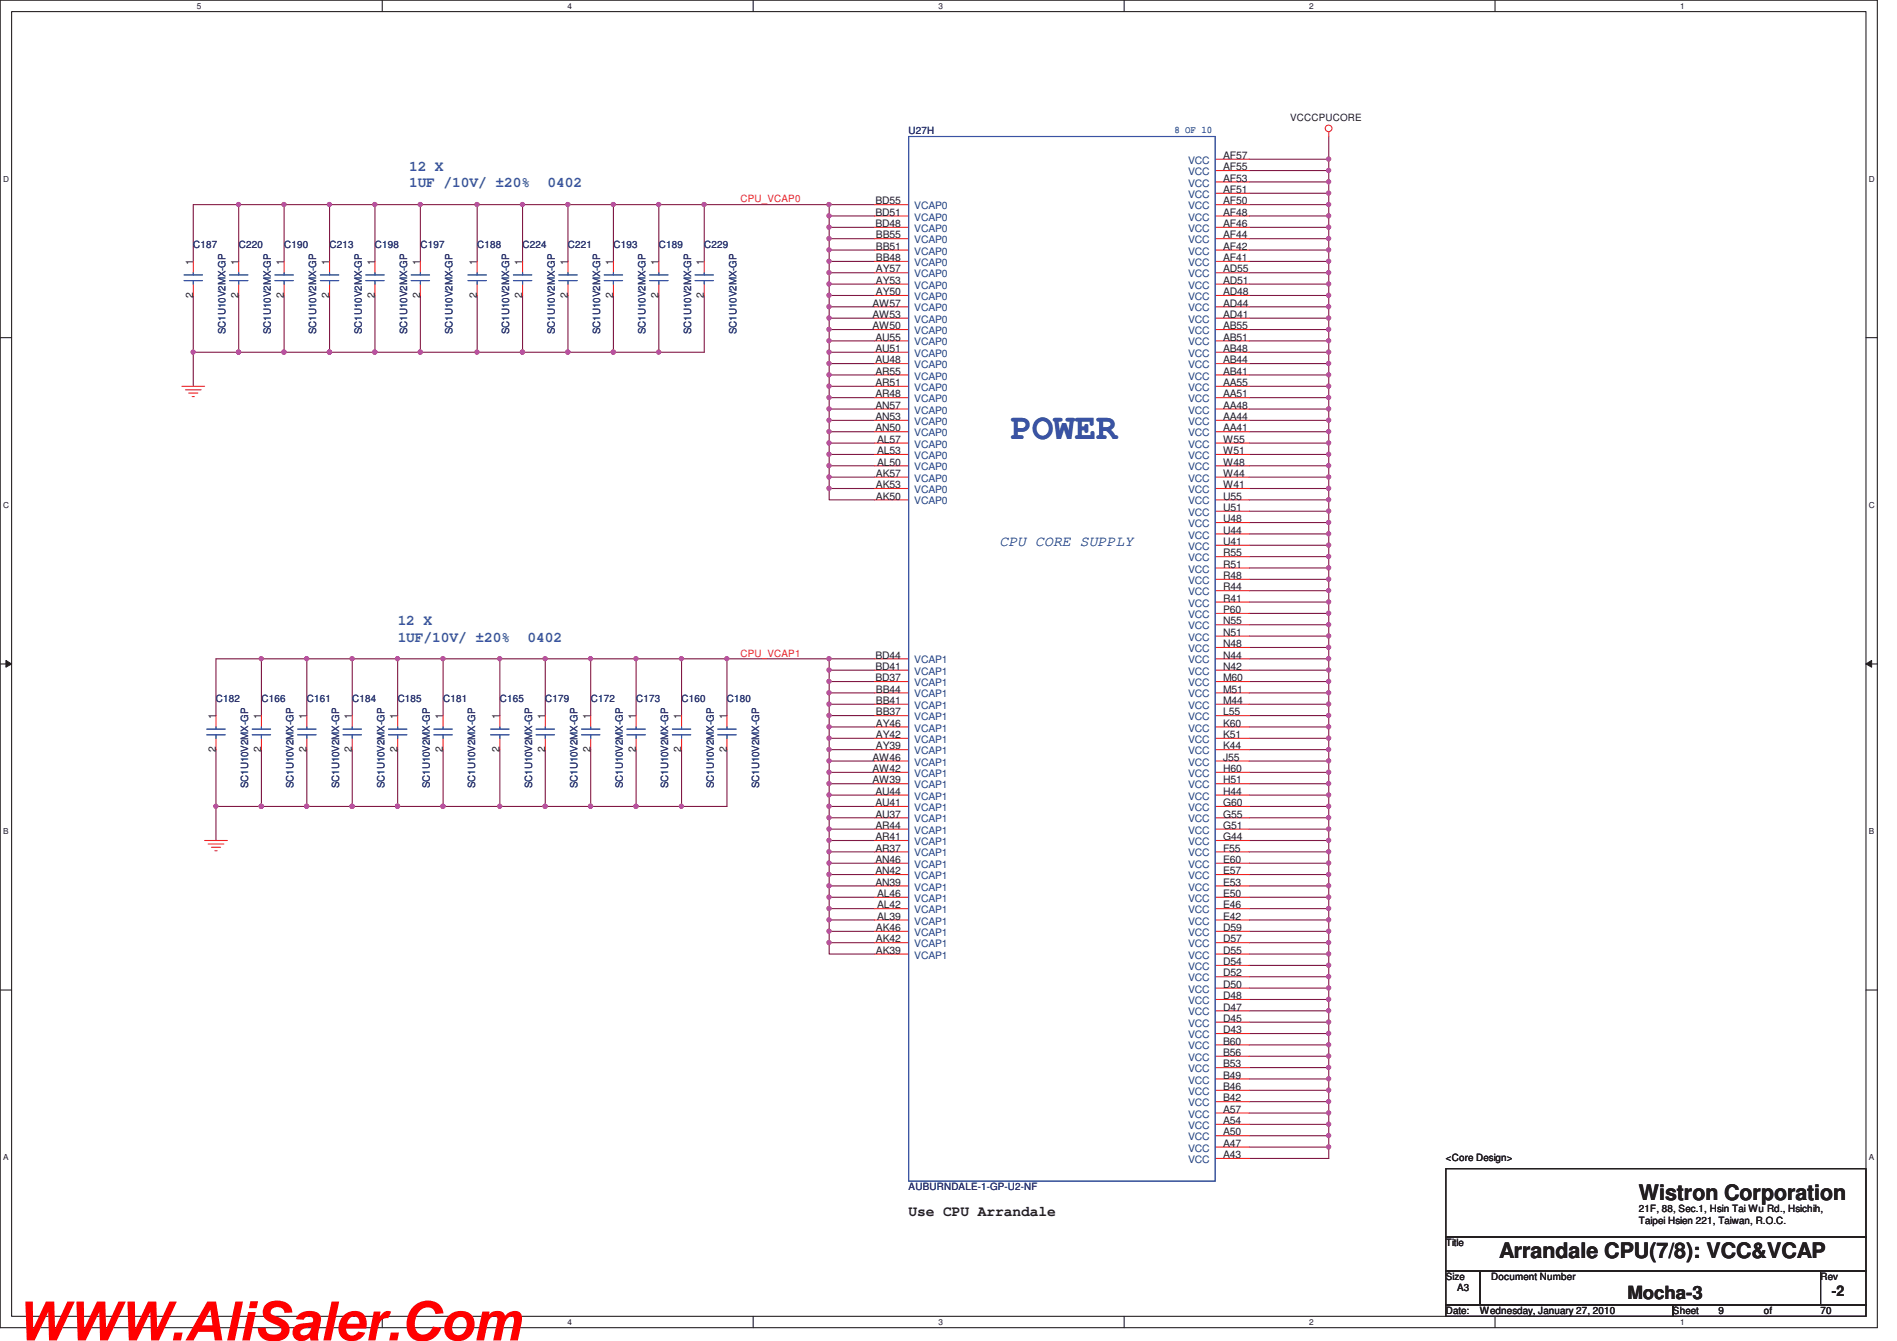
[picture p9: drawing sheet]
<svg xmlns="http://www.w3.org/2000/svg" width="297mm" height="210mm" viewBox="0 0 297 210" stroke-linecap="round" stroke-linejoin="round" font-family="sans-serif">
<defs><g id="words">
<text font-size="8.5" fill="#f00" x="2.5" y="209.9">WWW.AliSaler.Com</text>
<text font-size="5.7" fill="#3a53a4" x="158.3" y="68.7">POWER</text>
<g font-size="3.3" fill="#231f20">
<text x="256.6" y="187.9">Wistron Corporation</text>
<text x="234.7" y="197">Arrandale CPU(7/8): VCC&amp;VCAP</text>
</g>
<text font-size="2.8" fill="#231f20" x="254.8" y="203.4">Mocha-3</text>
<g font-size="2.3" fill="#3a53a4">
<text x="64" y="26.8">12 X</text>
<text x="64" y="29.3">1UF /10V/ ±20%</text>
<text x="85.7" y="29.3">0402</text>
<text x="156.5" y="85.5">CPU CORE SUPPLY</text>
<text x="62.3" y="97.9">12 X</text>
<text x="62.3" y="100.5">1UF/10V/ ±20%</text>
<text x="82.6" y="100.5">0402</text>
</g>
<g font-size="2.3" fill="#231f20">
<text x="142.3" y="190.4">Use CPU Arrandale</text>
<text x="286.8" y="202.9">-2</text>
</g>
<g font-size="1.6" fill="#2d2d72">
<text x="142.3" y="21">U27H</text>
<text x="30.3" y="38.8">C187</text>
<text x="37.4" y="38.8">C220</text>
<text x="44.5" y="38.8">C190</text>
<text x="51.6" y="38.8">C213</text>
<text x="58.7" y="38.8">C198</text>
<text x="65.8" y="38.8">C197</text>
<text x="74.7" y="38.8">C188</text>
<text x="81.8" y="38.8">C224</text>
<text x="88.9" y="38.8">C221</text>
<text x="96.1" y="38.8">C193</text>
<text x="103.2" y="38.8">C189</text>
<text x="110.3" y="38.8">C229</text>
<text x="35.3" y="52.3" transform="rotate(-90 35.3 52.3)">SC1U10V2MX-GP</text>
<text x="42.4" y="52.3" transform="rotate(-90 42.4 52.3)">SC1U10V2MX-GP</text>
<text x="49.5" y="52.3" transform="rotate(-90 49.5 52.3)">SC1U10V2MX-GP</text>
<text x="56.6" y="52.3" transform="rotate(-90 56.6 52.3)">SC1U10V2MX-GP</text>
<text x="63.8" y="52.3" transform="rotate(-90 63.8 52.3)">SC1U10V2MX-GP</text>
<text x="70.9" y="52.3" transform="rotate(-90 70.9 52.3)">SC1U10V2MX-GP</text>
<text x="79.8" y="52.3" transform="rotate(-90 79.8 52.3)">SC1U10V2MX-GP</text>
<text x="86.9" y="52.3" transform="rotate(-90 86.9 52.3)">SC1U10V2MX-GP</text>
<text x="94" y="52.3" transform="rotate(-90 94 52.3)">SC1U10V2MX-GP</text>
<text x="101.1" y="52.3" transform="rotate(-90 101.1 52.3)">SC1U10V2MX-GP</text>
<text x="108.2" y="52.3" transform="rotate(-90 108.2 52.3)">SC1U10V2MX-GP</text>
<text x="115.3" y="52.3" transform="rotate(-90 115.3 52.3)">SC1U10V2MX-GP</text>
<text x="33.8" y="109.9">C182</text>
<text x="40.9" y="109.9">C166</text>
<text x="48" y="109.9">C161</text>
<text x="55.2" y="109.9">C184</text>
<text x="62.3" y="109.9">C185</text>
<text x="69.4" y="109.9">C181</text>
<text x="78.3" y="109.9">C165</text>
<text x="85.4" y="109.9">C179</text>
<text x="92.5" y="109.9">C172</text>
<text x="99.6" y="109.9">C173</text>
<text x="106.7" y="109.9">C160</text>
<text x="113.8" y="109.9">C180</text>
<text x="38.9" y="123.4" transform="rotate(-90 38.9 123.4)">SC1U10V2MX-GP</text>
<text x="46" y="123.4" transform="rotate(-90 46 123.4)">SC1U10V2MX-GP</text>
<text x="53.1" y="123.4" transform="rotate(-90 53.1 123.4)">SC1U10V2MX-GP</text>
<text x="60.2" y="123.4" transform="rotate(-90 60.2 123.4)">SC1U10V2MX-GP</text>
<text x="67.3" y="123.4" transform="rotate(-90 67.3 123.4)">SC1U10V2MX-GP</text>
<text x="74.4" y="123.4" transform="rotate(-90 74.4 123.4)">SC1U10V2MX-GP</text>
<text x="83.3" y="123.4" transform="rotate(-90 83.3 123.4)">SC1U10V2MX-GP</text>
<text x="90.4" y="123.4" transform="rotate(-90 90.4 123.4)">SC1U10V2MX-GP</text>
<text x="97.5" y="123.4" transform="rotate(-90 97.5 123.4)">SC1U10V2MX-GP</text>
<text x="104.6" y="123.4" transform="rotate(-90 104.6 123.4)">SC1U10V2MX-GP</text>
<text x="111.8" y="123.4" transform="rotate(-90 111.8 123.4)">SC1U10V2MX-GP</text>
<text x="118.9" y="123.4" transform="rotate(-90 118.9 123.4)">SC1U10V2MX-GP</text>
<text x="142.3" y="186.4">AUBURNDALE-1-GP-U2-NF</text>
</g>
<text font-size="1.6" fill="#3a53a4" x="183.9" y="20.8">8 OF 10</text>
<g font-size="1.6" fill="#231f20">
<text x="202" y="18.9">VCCCPUCORE</text>
<text x="191.5" y="24.9">AF57</text>
<text x="191.5" y="26.7">AF55</text>
<text x="191.5" y="28.4">AF53</text>
<text x="137.1" y="32">BD55</text>
<text x="137.1" y="33.8">BD51</text>
<text x="137.1" y="35.6">BD48</text>
<text x="191.5" y="30.2">AF51</text>
<text x="191.5" y="32">AF50</text>
<text x="191.5" y="33.8">AF48</text>
<text x="191.5" y="35.6">AF46</text>
<text x="30.2" y="41.5" transform="rotate(-90 30.2 41.5)">1</text>
<text x="37.3" y="41.5" transform="rotate(-90 37.3 41.5)">1</text>
<text x="44.4" y="41.5" transform="rotate(-90 44.4 41.5)">1</text>
<text x="51.6" y="41.5" transform="rotate(-90 51.6 41.5)">1</text>
<text x="58.7" y="41.5" transform="rotate(-90 58.7 41.5)">1</text>
<text x="65.8" y="41.5" transform="rotate(-90 65.8 41.5)">1</text>
<text x="74.7" y="41.5" transform="rotate(-90 74.7 41.5)">1</text>
<text x="81.8" y="41.5" transform="rotate(-90 81.8 41.5)">1</text>
<text x="88.9" y="41.5" transform="rotate(-90 88.9 41.5)">1</text>
<text x="96" y="41.5" transform="rotate(-90 96 41.5)">1</text>
<text x="103.1" y="41.5" transform="rotate(-90 103.1 41.5)">1</text>
<text x="110.2" y="41.5" transform="rotate(-90 110.2 41.5)">1</text>
<text x="137.2" y="37.3">BB55</text>
<text x="137.2" y="39.1">BB51</text>
<text x="137.2" y="40.9">BB48</text>
<text x="191.5" y="37.3">AF44</text>
<text x="191.5" y="39.1">AF42</text>
<text x="191.5" y="40.9">AF41</text>
<text x="30.2" y="46.6" transform="rotate(-90 30.2 46.6)">2</text>
<text x="37.3" y="46.6" transform="rotate(-90 37.3 46.6)">2</text>
<text x="44.4" y="46.6" transform="rotate(-90 44.4 46.6)">2</text>
<text x="51.6" y="46.6" transform="rotate(-90 51.6 46.6)">2</text>
<text x="58.7" y="46.6" transform="rotate(-90 58.7 46.6)">2</text>
<text x="65.8" y="46.6" transform="rotate(-90 65.8 46.6)">2</text>
<text x="74.7" y="46.6" transform="rotate(-90 74.7 46.6)">2</text>
<text x="81.8" y="46.6" transform="rotate(-90 81.8 46.6)">2</text>
<text x="88.9" y="46.6" transform="rotate(-90 88.9 46.6)">2</text>
<text x="96" y="46.6" transform="rotate(-90 96 46.6)">2</text>
<text x="103.1" y="46.6" transform="rotate(-90 103.1 46.6)">2</text>
<text x="110.2" y="46.6" transform="rotate(-90 110.2 46.6)">2</text>
<text x="137.2" y="42.7">AY57</text>
<text x="137.2" y="44.4">AY53</text>
<text x="137.2" y="46.2">AY50</text>
<text x="191.5" y="42.7">AD55</text>
<text x="191.5" y="44.4">AD51</text>
<text x="191.5" y="46.2">AD48</text>
<text x="136.6" y="48">AW57</text>
<text x="136.6" y="49.8">AW53</text>
<text x="136.6" y="51.6">AW50</text>
<text x="137.1" y="53.3">AU55</text>
<text x="191.5" y="48">AD44</text>
<text x="191.5" y="49.8">AD41</text>
<text x="191.5" y="51.6">AB55</text>
<text x="191.5" y="53.3">AB51</text>
<text x="137.1" y="55.1">AU51</text>
<text x="137.1" y="56.9">AU48</text>
<text x="137.1" y="58.7">AR55</text>
<text x="191.5" y="58.7">AB41</text>
<text x="191.5" y="55.1">AB48</text>
<text x="191.5" y="56.9">AB44</text>
<text x="137.1" y="60.4">AR51</text>
<text x="137.1" y="62.2">AR48</text>
<text x="137.1" y="64">AN57</text>
<text x="137.1" y="65.8">AN53</text>
<text x="191.5" y="60.4">AA55</text>
<text x="191.5" y="62.2">AA51</text>
<text x="191.5" y="64">AA48</text>
<text x="191.5" y="65.8">AA44</text>
<text x="137.1" y="67.6">AN50</text>
<text x="137.3" y="69.3">AL57</text>
<text x="137.3" y="71.1">AL53</text>
<text x="191.5" y="67.6">AA41</text>
<text x="191.5" y="69.3">W55</text>
<text x="191.5" y="71.1">W51</text>
<text x="137.2" y="74.7">AK57</text>
<text x="137.2" y="76.4">AK53</text>
<text x="137.3" y="72.9">AL50</text>
<text x="191.5" y="72.9">W48</text>
<text x="191.5" y="74.7">W44</text>
<text x="191.5" y="76.4">W41</text>
<text x="137.2" y="78.2">AK50</text>
<text x="191.5" y="78.2">U55</text>
<text x="191.5" y="80">U51</text>
<text x="191.5" y="81.8">U48</text>
<text x="191.5" y="83.6">U44</text>
<text x="191.5" y="85.3">U41</text>
<text x="191.5" y="87.1">R55</text>
<text x="191.5" y="88.9">R51</text>
<text x="191.5" y="90.7">R48</text>
<text x="191.5" y="92.5">R44</text>
<text x="191.5" y="94.2">R41</text>
<text x="191.5" y="96">P60</text>
<text x="191.5" y="97.8">N55</text>
<text x="191.5" y="99.6">N51</text>
<text x="191.5" y="101.3">N48</text>
<text x="137.1" y="103.1">BD44</text>
<text x="137.1" y="104.9">BD41</text>
<text x="137.1" y="106.7">BD37</text>
<text x="191.5" y="103.1">N44</text>
<text x="191.5" y="104.9">N42</text>
<text x="191.5" y="106.7">M60</text>
<text x="33.8" y="112.6" transform="rotate(-90 33.8 112.6)">1</text>
<text x="40.9" y="112.6" transform="rotate(-90 40.9 112.6)">1</text>
<text x="48" y="112.6" transform="rotate(-90 48 112.6)">1</text>
<text x="55.1" y="112.6" transform="rotate(-90 55.1 112.6)">1</text>
<text x="62.2" y="112.6" transform="rotate(-90 62.2 112.6)">1</text>
<text x="69.3" y="112.6" transform="rotate(-90 69.3 112.6)">1</text>
<text x="78.2" y="112.6" transform="rotate(-90 78.2 112.6)">1</text>
<text x="85.3" y="112.6" transform="rotate(-90 85.3 112.6)">1</text>
<text x="92.5" y="112.6" transform="rotate(-90 92.5 112.6)">1</text>
<text x="99.6" y="112.6" transform="rotate(-90 99.6 112.6)">1</text>
<text x="106.7" y="112.6" transform="rotate(-90 106.7 112.6)">1</text>
<text x="113.8" y="112.6" transform="rotate(-90 113.8 112.6)">1</text>
<text x="137.2" y="108.5">BB44</text>
<text x="137.2" y="110.2">BB41</text>
<text x="137.2" y="112">BB37</text>
<text x="137.2" y="113.8">AY46</text>
<text x="191.5" y="108.5">M51</text>
<text x="191.5" y="110.2">M44</text>
<text x="191.5" y="112">L55</text>
<text x="191.5" y="113.8">K60</text>
<text x="33.8" y="117.7" transform="rotate(-90 33.8 117.7)">2</text>
<text x="40.9" y="117.7" transform="rotate(-90 40.9 117.7)">2</text>
<text x="48" y="117.7" transform="rotate(-90 48 117.7)">2</text>
<text x="55.1" y="117.7" transform="rotate(-90 55.1 117.7)">2</text>
<text x="62.2" y="117.7" transform="rotate(-90 62.2 117.7)">2</text>
<text x="69.3" y="117.7" transform="rotate(-90 69.3 117.7)">2</text>
<text x="78.2" y="117.7" transform="rotate(-90 78.2 117.7)">2</text>
<text x="85.3" y="117.7" transform="rotate(-90 85.3 117.7)">2</text>
<text x="92.5" y="117.7" transform="rotate(-90 92.5 117.7)">2</text>
<text x="99.6" y="117.7" transform="rotate(-90 99.6 117.7)">2</text>
<text x="106.7" y="117.7" transform="rotate(-90 106.7 117.7)">2</text>
<text x="113.8" y="117.7" transform="rotate(-90 113.8 117.7)">2</text>
<text x="136.6" y="119.1">AW46</text>
<text x="137.2" y="115.6">AY42</text>
<text x="137.2" y="117.3">AY39</text>
<text x="191.5" y="115.6">K51</text>
<text x="191.5" y="117.3">K44</text>
<text x="191.5" y="119.1">J55</text>
<text x="136.6" y="120.9">AW42</text>
<text x="136.6" y="122.7">AW39</text>
<text x="137.1" y="124.5">AU44</text>
<text x="191.5" y="120.9">H60</text>
<text x="191.5" y="122.7">H51</text>
<text x="191.5" y="124.5">H44</text>
<text x="137.1" y="126.2">AU41</text>
<text x="137.1" y="128">AU37</text>
<text x="137.1" y="129.8">AR44</text>
<text x="137.1" y="131.6">AR41</text>
<text x="191.5" y="126.2">G60</text>
<text x="191.5" y="128">G55</text>
<text x="191.5" y="129.8">G51</text>
<text x="191.5" y="131.6">G44</text>
<text x="137.1" y="133.3">AR37</text>
<text x="137.1" y="135.1">AN46</text>
<text x="137.1" y="136.9">AN42</text>
<text x="191.5" y="133.3">F55</text>
<text x="191.5" y="135.1">E60</text>
<text x="191.5" y="136.9">E57</text>
<text x="137.1" y="138.7">AN39</text>
<text x="137.3" y="140.5">AL46</text>
<text x="137.3" y="142.2">AL42</text>
<text x="191.5" y="138.7">E53</text>
<text x="191.5" y="140.5">E50</text>
<text x="191.5" y="142.2">E46</text>
<text x="137.2" y="145.8">AK46</text>
<text x="137.2" y="147.6">AK42</text>
<text x="137.2" y="149.3">AK39</text>
<text x="137.3" y="144">AL39</text>
<text x="191.5" y="144">E42</text>
<text x="191.5" y="145.8">D59</text>
<text x="191.5" y="147.6">D57</text>
<text x="191.5" y="149.3">D55</text>
<text x="191.5" y="151.1">D54</text>
<text x="191.5" y="152.9">D52</text>
<text x="191.5" y="154.7">D50</text>
<text x="191.5" y="156.5">D48</text>
<text x="191.5" y="158.2">D47</text>
<text x="191.5" y="160">D45</text>
<text x="191.5" y="161.8">D43</text>
<text x="191.5" y="163.6">B60</text>
<text x="191.5" y="165.4">B56</text>
<text x="191.5" y="167.1">B53</text>
<text x="191.5" y="168.9">B49</text>
<text x="191.5" y="170.7">B46</text>
<text x="191.5" y="172.5">B42</text>
<text x="191.5" y="174.2">A57</text>
<text x="191.5" y="176">A54</text>
<text x="191.5" y="177.8">A50</text>
<text x="191.5" y="179.6">A47</text>
<text x="191.5" y="181.4">A43</text>
<text x="226.4" y="181.8">&lt;Core Design&gt;</text>
<text x="256.6" y="189.8">21F, 88, Sec.1, Hsin Tai Wu Rd., Hsichih,</text>
<text x="256.6" y="191.6">Taipei Hsien 221, Taiwan, R.O.C.</text>
<text x="226.4" y="195.1">Title</text>
<text x="226.4" y="200.4">Size</text>
<text x="228.2" y="202.2">A3</text>
<text x="233.5" y="200.4">Document Number</text>
<text x="285.1" y="200.4">Rev</text>
<text x="226.4" y="205.8">Date:</text>
<text x="231.7" y="205.8">Wednesday, January 27, 2010</text>
<text x="262" y="205.8">Sheet</text>
<text x="269.1" y="205.8">9</text>
<text x="276.2" y="205.8">of</text>
<text x="285.1" y="205.8">70</text>
</g>
<g font-size="1.6" fill="#1d437e">
<text x="186.1" y="25.7">VCC</text>
<text x="186.1" y="27.4">VCC</text>
<text x="186.1" y="29.2">VCC</text>
<text x="143.2" y="32.8">VCAP0</text>
<text x="143.2" y="34.5">VCAP0</text>
<text x="186.1" y="31">VCC</text>
<text x="186.1" y="32.8">VCC</text>
<text x="186.1" y="34.5">VCC</text>
<text x="143.2" y="36.3">VCAP0</text>
<text x="143.2" y="38.1">VCAP0</text>
<text x="143.2" y="39.9">VCAP0</text>
<text x="143.2" y="41.7">VCAP0</text>
<text x="186.1" y="36.3">VCC</text>
<text x="186.1" y="38.1">VCC</text>
<text x="186.1" y="39.9">VCC</text>
<text x="186.1" y="41.7">VCC</text>
<text x="143.2" y="43.4">VCAP0</text>
<text x="143.2" y="45.2">VCAP0</text>
<text x="143.2" y="47">VCAP0</text>
<text x="186.1" y="43.4">VCC</text>
<text x="186.1" y="45.2">VCC</text>
<text x="186.1" y="47">VCC</text>
<text x="143.2" y="48.8">VCAP0</text>
<text x="143.2" y="50.5">VCAP0</text>
<text x="143.2" y="52.3">VCAP0</text>
<text x="186.1" y="48.8">VCC</text>
<text x="186.1" y="50.5">VCC</text>
<text x="186.1" y="52.3">VCC</text>
<text x="143.2" y="54.1">VCAP0</text>
<text x="143.2" y="55.9">VCAP0</text>
<text x="143.2" y="57.7">VCAP0</text>
<text x="143.2" y="59.4">VCAP0</text>
<text x="186.1" y="59.4">VCC</text>
<text x="186.1" y="54.1">VCC</text>
<text x="186.1" y="55.9">VCC</text>
<text x="186.1" y="57.7">VCC</text>
<text x="143.2" y="61.2">VCAP0</text>
<text x="143.2" y="63">VCAP0</text>
<text x="143.2" y="64.8">VCAP0</text>
<text x="186.1" y="61.2">VCC</text>
<text x="186.1" y="63">VCC</text>
<text x="186.1" y="64.8">VCC</text>
<text x="143.2" y="66.5">VCAP0</text>
<text x="143.2" y="68.3">VCAP0</text>
<text x="143.2" y="70.1">VCAP0</text>
<text x="143.2" y="71.9">VCAP0</text>
<text x="186.1" y="66.5">VCC</text>
<text x="186.1" y="68.3">VCC</text>
<text x="186.1" y="70.1">VCC</text>
<text x="186.1" y="71.9">VCC</text>
<text x="143.2" y="73.7">VCAP0</text>
<text x="143.2" y="75.4">VCAP0</text>
<text x="143.2" y="77.2">VCAP0</text>
<text x="186.1" y="73.7">VCC</text>
<text x="186.1" y="75.4">VCC</text>
<text x="186.1" y="77.2">VCC</text>
<text x="143.2" y="79">VCAP0</text>
<text x="186.1" y="79">VCC</text>
<text x="186.1" y="80.8">VCC</text>
<text x="186.1" y="82.5">VCC</text>
<text x="186.1" y="84.3">VCC</text>
<text x="186.1" y="86.1">VCC</text>
<text x="186.1" y="87.9">VCC</text>
<text x="186.1" y="89.7">VCC</text>
<text x="186.1" y="91.4">VCC</text>
<text x="186.1" y="93.2">VCC</text>
<text x="186.1" y="95">VCC</text>
<text x="186.1" y="96.8">VCC</text>
<text x="186.1" y="98.5">VCC</text>
<text x="186.1" y="100.3">VCC</text>
<text x="143.2" y="103.9">VCAP1</text>
<text x="143.2" y="105.7">VCAP1</text>
<text x="143.2" y="107.4">VCAP1</text>
<text x="186.1" y="102.1">VCC</text>
<text x="186.1" y="103.9">VCC</text>
<text x="186.1" y="105.7">VCC</text>
<text x="186.1" y="107.4">VCC</text>
<text x="143.2" y="109.2">VCAP1</text>
<text x="143.2" y="111">VCAP1</text>
<text x="143.2" y="112.8">VCAP1</text>
<text x="186.1" y="109.2">VCC</text>
<text x="186.1" y="111">VCC</text>
<text x="186.1" y="112.8">VCC</text>
<text x="143.2" y="114.6">VCAP1</text>
<text x="143.2" y="116.3">VCAP1</text>
<text x="143.2" y="118.1">VCAP1</text>
<text x="143.2" y="119.9">VCAP1</text>
<text x="186.1" y="114.6">VCC</text>
<text x="186.1" y="116.3">VCC</text>
<text x="186.1" y="118.1">VCC</text>
<text x="186.1" y="119.9">VCC</text>
<text x="143.2" y="121.7">VCAP1</text>
<text x="143.2" y="123.4">VCAP1</text>
<text x="143.2" y="125.2">VCAP1</text>
<text x="186.1" y="121.7">VCC</text>
<text x="186.1" y="123.4">VCC</text>
<text x="186.1" y="125.2">VCC</text>
<text x="143.2" y="127">VCAP1</text>
<text x="143.2" y="128.8">VCAP1</text>
<text x="143.2" y="130.6">VCAP1</text>
<text x="186.1" y="127">VCC</text>
<text x="186.1" y="128.8">VCC</text>
<text x="186.1" y="130.6">VCC</text>
<text x="143.2" y="132.3">VCAP1</text>
<text x="143.2" y="134.1">VCAP1</text>
<text x="143.2" y="135.9">VCAP1</text>
<text x="143.2" y="137.7">VCAP1</text>
<text x="186.1" y="132.3">VCC</text>
<text x="186.1" y="134.1">VCC</text>
<text x="186.1" y="135.9">VCC</text>
<text x="186.1" y="137.7">VCC</text>
<text x="143.2" y="139.4">VCAP1</text>
<text x="143.2" y="141.2">VCAP1</text>
<text x="143.2" y="143">VCAP1</text>
<text x="186.1" y="139.4">VCC</text>
<text x="186.1" y="141.2">VCC</text>
<text x="186.1" y="143">VCC</text>
<text x="143.2" y="144.8">VCAP1</text>
<text x="143.2" y="146.6">VCAP1</text>
<text x="143.2" y="148.3">VCAP1</text>
<text x="186.1" y="144.8">VCC</text>
<text x="186.1" y="146.6">VCC</text>
<text x="186.1" y="148.3">VCC</text>
<text x="143.2" y="150.1">VCAP1</text>
<text x="186.1" y="150.1">VCC</text>
<text x="186.1" y="151.9">VCC</text>
<text x="186.1" y="153.7">VCC</text>
<text x="186.1" y="155.4">VCC</text>
<text x="186.1" y="157.2">VCC</text>
<text x="186.1" y="159">VCC</text>
<text x="186.1" y="160.8">VCC</text>
<text x="186.1" y="162.6">VCC</text>
<text x="186.1" y="164.3">VCC</text>
<text x="186.1" y="166.1">VCC</text>
<text x="186.1" y="167.9">VCC</text>
<text x="186.1" y="169.7">VCC</text>
<text x="186.1" y="171.4">VCC</text>
<text x="186.1" y="173.2">VCC</text>
<text x="186.1" y="175">VCC</text>
<text x="186.1" y="176.8">VCC</text>
<text x="186.1" y="178.6">VCC</text>
<text x="186.1" y="180.3">VCC</text>
<text x="186.1" y="182.1">VCC</text>
</g>
<g font-size="1.6" fill="#ec2426">
<text x="115.9" y="31.7">CPU_VCAP0</text>
<text x="115.9" y="102.8">CPU_VCAP1</text>
</g>
<g font-size="1.3" fill="#231f20">
<text x="30.8" y="1.4">5</text>
<text x="88.9" y="1.4">4</text>
<text x="146.9" y="1.4">3</text>
<text x="205" y="1.4">2</text>
<text x="263.1" y="1.4">1</text>
<text x=".5" y="28.5">D</text>
<text x="292.6" y="28.5">D</text>
<text x=".5" y="79.5">C</text>
<text x="292.6" y="79.5">C</text>
<text x=".5" y="130.6">B</text>
<text x="292.6" y="130.6">B</text>
<text x=".5" y="181.7">A</text>
<text x="292.6" y="181.7">A</text>
<text x="30.8" y="207.4">5</text>
<text x="88.9" y="207.4">4</text>
<text x="146.9" y="207.4">3</text>
<text x="205" y="207.4">2</text>
<text x="263.1" y="207.4">1</text>
</g>
</g></defs>
<path d="M0 0h294v207.9h-294zM1.8 1.8h290.4v204.3h-290.4z" fill="none" stroke="#231f20" stroke-width=".17"/>
<g fill="#fff">
<path d="M30.8 .2h.7v1.4h-.7z"/>
<path d="M30.8 206.3h.7v1.4h-.7z"/>
</g>
<path d="M59.9 0v1.8M59.9 206.1v1.8" fill="none" stroke="#231f20" stroke-width=".17"/>
<g fill="#fff">
<path d="M88.9 .2h.6v1.4h-.6z"/>
<path d="M88.9 206.3h.6v1.4h-.6z"/>
</g>
<path d="M117.9 0v1.8M117.9 206.1v1.8" fill="none" stroke="#231f20" stroke-width=".17"/>
<g fill="#fff">
<path d="M146.9 .2h.7v1.4h-.7z"/>
<path d="M146.9 206.3h.7v1.4h-.7z"/>
</g>
<path d="M176 0v1.8M176 206.1v1.8" fill="none" stroke="#231f20" stroke-width=".17"/>
<g fill="#fff">
<path d="M205 .2h.7v1.4h-.7z"/>
<path d="M205 206.3h.7v1.4h-.7z"/>
</g>
<path d="M234.1 0v1.8M234.1 206.1v1.8" fill="none" stroke="#231f20" stroke-width=".17"/>
<g fill="#fff">
<path d="M263.1 .2h.7v1.4h-.7z"/>
<path d="M263.1 206.3h.7v1.4h-.7z"/>
<path d="M.5 27.3h.9v1.4h-.9z"/>
<path d="M292.6 27.3h.9v1.4h-.9z"/>
<path d="M.5 78.4h.9v1.4h-.9z"/>
<path d="M292.6 78.4h.9v1.4h-.9z"/>
</g>
<path d="M0 52.9h1.8M292.2 52.9h1.8" fill="none" stroke="#231f20" stroke-width=".17"/>
<g fill="#fff">
<path d="M.5 129.5h.8v1.4h-.8z"/>
<path d="M292.6 129.5h.9v1.4h-.9z"/>
</g>
<path d="M0 104h1.8M292.2 104h1.8" fill="none" stroke="#231f20" stroke-width=".17"/>
<path d="M.9 103.4l.9 .6-.9 .5z" fill="#231f20"/>
<path d="M.9 103.4l.9 .6-.9 .5z" fill="none" stroke="#231f20" stroke-width=".16"/>
<path d="M292.2 104l.9-.6v1.1z" fill="#231f20"/>
<path d="M292.2 104l.9-.6v1.1z" fill="none" stroke="#231f20" stroke-width=".16"/>
<g fill="#fff">
<path d="M.5 180.5h.8v1.4h-.8z"/>
<path d="M292.6 180.5h.9v1.4h-.9z"/>
</g>
<path d="M0 155h1.8M292.2 155h1.8" fill="none" stroke="#231f20" stroke-width=".17"/>
<path d="M195.6 24.9h12.5" fill="none" stroke="#7f1542" stroke-width=".17"/>
<circle cx="208" cy="24.9" r=".32" fill="#b8529f"/>
<circle cx="208" cy="24.9" r=".32" fill="none" stroke="#b8529f" stroke-width=".17"/>
<path d="M195.6 26.7h12.5M195.6 28.5h12.5M195.6 30.3h12.5M195.6 32h12.5" fill="none" stroke="#7f1542" stroke-width=".17"/>
<circle cx="208" cy="32" r=".32" fill="#b8529f"/>
<circle cx="208" cy="32" r=".32" fill="none" stroke="#b8529f" stroke-width=".17"/>
<path d="M195.6 33.8h12.5" fill="none" stroke="#7f1542" stroke-width=".17"/>
<circle cx="208" cy="33.8" r=".32" fill="#b8529f"/>
<circle cx="208" cy="33.8" r=".32" fill="none" stroke="#b8529f" stroke-width=".17"/>
<path d="M195.6 35.6h12.5" fill="none" stroke="#7f1542" stroke-width=".17"/>
<circle cx="208" cy="35.6" r=".32" fill="#b8529f"/>
<circle cx="208" cy="35.6" r=".32" fill="none" stroke="#b8529f" stroke-width=".17"/>
<path d="M195.6 37.4h12.5" fill="none" stroke="#7f1542" stroke-width=".17"/>
<circle cx="208" cy="37.4" r=".32" fill="#b8529f"/>
<circle cx="208" cy="37.4" r=".32" fill="none" stroke="#b8529f" stroke-width=".17"/>
<path d="M195.6 39.2h12.5M195.6 40.9h12.5M195.6 42.7h12.5" fill="none" stroke="#7f1542" stroke-width=".17"/>
<circle cx="208" cy="42.7" r=".32" fill="#b8529f"/>
<circle cx="208" cy="42.7" r=".32" fill="none" stroke="#b8529f" stroke-width=".17"/>
<path d="M195.6 44.5h12.5" fill="none" stroke="#7f1542" stroke-width=".17"/>
<circle cx="208" cy="44.5" r=".32" fill="#b8529f"/>
<circle cx="208" cy="44.5" r=".32" fill="none" stroke="#b8529f" stroke-width=".17"/>
<path d="M195.6 46.3h12.5" fill="none" stroke="#7f1542" stroke-width=".17"/>
<circle cx="208" cy="46.2" r=".32" fill="#b8529f"/>
<circle cx="208" cy="46.2" r=".32" fill="none" stroke="#b8529f" stroke-width=".17"/>
<path d="M195.6 48h12.5" fill="none" stroke="#7f1542" stroke-width=".17"/>
<circle cx="208" cy="48" r=".32" fill="#b8529f"/>
<circle cx="208" cy="48" r=".32" fill="none" stroke="#b8529f" stroke-width=".17"/>
<path d="M195.6 49.8h12.5" fill="none" stroke="#7f1542" stroke-width=".17"/>
<circle cx="208" cy="49.8" r=".32" fill="#b8529f"/>
<circle cx="208" cy="49.8" r=".32" fill="none" stroke="#b8529f" stroke-width=".17"/>
<path d="M195.6 51.6h12.5M195.6 53.4h12.5M195.6 55.2h12.5M195.6 56.9h12.5M195.6 58.7h12.5M195.6 60.5h12.5" fill="none" stroke="#7f1542" stroke-width=".17"/>
<circle cx="208" cy="60.5" r=".32" fill="#b8529f"/>
<circle cx="208" cy="60.5" r=".32" fill="none" stroke="#b8529f" stroke-width=".17"/>
<path d="M195.6 62.3h12.5" fill="none" stroke="#7f1542" stroke-width=".17"/>
<circle cx="208" cy="62.2" r=".32" fill="#b8529f"/>
<circle cx="208" cy="62.2" r=".32" fill="none" stroke="#b8529f" stroke-width=".17"/>
<path d="M195.6 64h12.5" fill="none" stroke="#7f1542" stroke-width=".17"/>
<circle cx="208" cy="64" r=".32" fill="#b8529f"/>
<circle cx="208" cy="64" r=".32" fill="none" stroke="#b8529f" stroke-width=".17"/>
<path d="M195.6 65.8h12.5M195.6 67.6h12.5" fill="none" stroke="#7f1542" stroke-width=".17"/>
<circle cx="208" cy="67.6" r=".32" fill="#b8529f"/>
<circle cx="208" cy="67.6" r=".32" fill="none" stroke="#b8529f" stroke-width=".17"/>
<path d="M195.6 69.4h12.5M195.6 71.2h12.5" fill="none" stroke="#7f1542" stroke-width=".17"/>
<circle cx="208" cy="71.1" r=".32" fill="#b8529f"/>
<circle cx="208" cy="71.1" r=".32" fill="none" stroke="#b8529f" stroke-width=".17"/>
<path d="M195.6 72.9h12.5" fill="none" stroke="#7f1542" stroke-width=".17"/>
<circle cx="208" cy="72.9" r=".32" fill="#b8529f"/>
<circle cx="208" cy="72.9" r=".32" fill="none" stroke="#b8529f" stroke-width=".17"/>
<path d="M195.6 74.7h12.5M195.6 76.5h12.5" fill="none" stroke="#7f1542" stroke-width=".17"/>
<circle cx="208" cy="76.5" r=".32" fill="#b8529f"/>
<circle cx="208" cy="76.5" r=".32" fill="none" stroke="#b8529f" stroke-width=".17"/>
<path d="M195.6 78.3h12.5M195.6 80h12.5M195.6 81.8h12.5M195.6 83.6h12.5M195.6 85.4h12.5" fill="none" stroke="#7f1542" stroke-width=".17"/>
<circle cx="208" cy="85.4" r=".32" fill="#b8529f"/>
<circle cx="208" cy="85.4" r=".32" fill="none" stroke="#b8529f" stroke-width=".17"/>
<path d="M195.6 87.2h12.5" fill="none" stroke="#7f1542" stroke-width=".17"/>
<circle cx="208" cy="87.1" r=".32" fill="#b8529f"/>
<circle cx="208" cy="87.1" r=".32" fill="none" stroke="#b8529f" stroke-width=".17"/>
<path d="M195.6 88.9h12.5" fill="none" stroke="#7f1542" stroke-width=".17"/>
<circle cx="208" cy="88.9" r=".32" fill="#b8529f"/>
<circle cx="208" cy="88.9" r=".32" fill="none" stroke="#b8529f" stroke-width=".17"/>
<path d="M195.6 90.7h12.5" fill="none" stroke="#7f1542" stroke-width=".17"/>
<circle cx="208" cy="90.7" r=".32" fill="#b8529f"/>
<circle cx="208" cy="90.7" r=".32" fill="none" stroke="#b8529f" stroke-width=".17"/>
<path d="M195.6 92.5h12.5M195.6 94.3h12.5M195.6 96.1h12.5M195.6 97.8h12.5" fill="none" stroke="#7f1542" stroke-width=".17"/>
<circle cx="208" cy="97.8" r=".32" fill="#b8529f"/>
<circle cx="208" cy="97.8" r=".32" fill="none" stroke="#b8529f" stroke-width=".17"/>
<path d="M195.6 99.6h12.5" fill="none" stroke="#7f1542" stroke-width=".17"/>
<circle cx="208" cy="99.6" r=".32" fill="#b8529f"/>
<circle cx="208" cy="99.6" r=".32" fill="none" stroke="#b8529f" stroke-width=".17"/>
<path d="M195.6 101.4h12.5M195.6 103.2h12.5" fill="none" stroke="#7f1542" stroke-width=".17"/>
<circle cx="208" cy="103.1" r=".32" fill="#b8529f"/>
<circle cx="208" cy="103.1" r=".32" fill="none" stroke="#b8529f" stroke-width=".17"/>
<path d="M195.6 104.9h12.5M195.6 106.7h12.5M195.6 108.5h12.5M195.6 110.3h12.5" fill="none" stroke="#7f1542" stroke-width=".17"/>
<circle cx="208" cy="110.2" r=".32" fill="#b8529f"/>
<circle cx="208" cy="110.2" r=".32" fill="none" stroke="#b8529f" stroke-width=".17"/>
<path d="M195.6 112.1h12.5M195.6 113.8h12.5" fill="none" stroke="#7f1542" stroke-width=".17"/>
<circle cx="208" cy="113.8" r=".32" fill="#b8529f"/>
<circle cx="208" cy="113.8" r=".32" fill="none" stroke="#b8529f" stroke-width=".17"/>
<path d="M195.6 115.6h12.5" fill="none" stroke="#7f1542" stroke-width=".17"/>
<circle cx="208" cy="115.6" r=".32" fill="#b8529f"/>
<circle cx="208" cy="115.6" r=".32" fill="none" stroke="#b8529f" stroke-width=".17"/>
<path d="M195.6 117.4h12.5M195.6 119.2h12.5M195.6 120.9h12.5M195.6 122.7h12.5" fill="none" stroke="#7f1542" stroke-width=".17"/>
<circle cx="208" cy="122.7" r=".32" fill="#b8529f"/>
<circle cx="208" cy="122.7" r=".32" fill="none" stroke="#b8529f" stroke-width=".17"/>
<path d="M195.6 124.5h12.5" fill="none" stroke="#7f1542" stroke-width=".17"/>
<circle cx="208" cy="124.5" r=".32" fill="#b8529f"/>
<circle cx="208" cy="124.5" r=".32" fill="none" stroke="#b8529f" stroke-width=".17"/>
<path d="M195.6 126.3h12.5" fill="none" stroke="#7f1542" stroke-width=".17"/>
<circle cx="208" cy="126.3" r=".32" fill="#b8529f"/>
<circle cx="208" cy="126.3" r=".32" fill="none" stroke="#b8529f" stroke-width=".17"/>
<path d="M195.6 128.1h12.5" fill="none" stroke="#7f1542" stroke-width=".17"/>
<circle cx="208" cy="128" r=".32" fill="#b8529f"/>
<circle cx="208" cy="128" r=".32" fill="none" stroke="#b8529f" stroke-width=".17"/>
<path d="M195.6 129.8h12.5M195.6 131.6h12.5M195.6 133.4h12.5" fill="none" stroke="#7f1542" stroke-width=".17"/>
<circle cx="208" cy="133.4" r=".32" fill="#b8529f"/>
<circle cx="208" cy="133.4" r=".32" fill="none" stroke="#b8529f" stroke-width=".17"/>
<path d="M195.6 135.2h12.5" fill="none" stroke="#7f1542" stroke-width=".17"/>
<circle cx="208" cy="135.1" r=".32" fill="#b8529f"/>
<circle cx="208" cy="135.1" r=".32" fill="none" stroke="#b8529f" stroke-width=".17"/>
<path d="M195.6 136.9h12.5" fill="none" stroke="#7f1542" stroke-width=".17"/>
<circle cx="208" cy="136.9" r=".32" fill="#b8529f"/>
<circle cx="208" cy="136.9" r=".32" fill="none" stroke="#b8529f" stroke-width=".17"/>
<path d="M195.6 138.7h12.5" fill="none" stroke="#7f1542" stroke-width=".17"/>
<circle cx="208" cy="138.7" r=".32" fill="#b8529f"/>
<circle cx="208" cy="138.7" r=".32" fill="none" stroke="#b8529f" stroke-width=".17"/>
<path d="M195.6 140.5h12.5" fill="none" stroke="#7f1542" stroke-width=".17"/>
<circle cx="208" cy="140.5" r=".32" fill="#b8529f"/>
<circle cx="208" cy="140.5" r=".32" fill="none" stroke="#b8529f" stroke-width=".17"/>
<path d="M195.6 142.3h12.5M195.6 144.1h12.5M195.6 145.8h12.5M195.6 147.6h12.5" fill="none" stroke="#7f1542" stroke-width=".17"/>
<circle cx="208" cy="147.6" r=".32" fill="#b8529f"/>
<circle cx="208" cy="147.6" r=".32" fill="none" stroke="#b8529f" stroke-width=".17"/>
<path d="M195.6 149.4h12.5" fill="none" stroke="#7f1542" stroke-width=".17"/>
<circle cx="208" cy="149.4" r=".32" fill="#b8529f"/>
<circle cx="208" cy="149.4" r=".32" fill="none" stroke="#b8529f" stroke-width=".17"/>
<path d="M195.6 151.2h12.5" fill="none" stroke="#7f1542" stroke-width=".17"/>
<circle cx="208" cy="151.1" r=".32" fill="#b8529f"/>
<circle cx="208" cy="151.1" r=".32" fill="none" stroke="#b8529f" stroke-width=".17"/>
<path d="M195.6 152.9h12.5" fill="none" stroke="#7f1542" stroke-width=".17"/>
<circle cx="208" cy="152.9" r=".32" fill="#b8529f"/>
<circle cx="208" cy="152.9" r=".32" fill="none" stroke="#b8529f" stroke-width=".17"/>
<path d="M195.6 154.7h12.5M195.6 156.5h12.5M195.6 158.3h12.5M195.6 160.1h12.5" fill="none" stroke="#7f1542" stroke-width=".17"/>
<circle cx="208" cy="160" r=".32" fill="#b8529f"/>
<circle cx="208" cy="160" r=".32" fill="none" stroke="#b8529f" stroke-width=".17"/>
<path d="M195.6 161.8h12.5" fill="none" stroke="#7f1542" stroke-width=".17"/>
<circle cx="208" cy="161.8" r=".32" fill="#b8529f"/>
<circle cx="208" cy="161.8" r=".32" fill="none" stroke="#b8529f" stroke-width=".17"/>
<path d="M195.6 163.6h12.5" fill="none" stroke="#7f1542" stroke-width=".17"/>
<circle cx="208" cy="163.6" r=".32" fill="#b8529f"/>
<circle cx="208" cy="163.6" r=".32" fill="none" stroke="#b8529f" stroke-width=".17"/>
<path d="M195.6 165.4h12.5" fill="none" stroke="#7f1542" stroke-width=".17"/>
<circle cx="208" cy="165.4" r=".32" fill="#b8529f"/>
<circle cx="208" cy="165.4" r=".32" fill="none" stroke="#b8529f" stroke-width=".17"/>
<path d="M195.6 167.2h12.5" fill="none" stroke="#7f1542" stroke-width=".17"/>
<circle cx="208" cy="167.1" r=".32" fill="#b8529f"/>
<circle cx="208" cy="167.1" r=".32" fill="none" stroke="#b8529f" stroke-width=".17"/>
<path d="M195.6 168.9h12.5M195.6 170.7h12.5M195.6 172.5h12.5" fill="none" stroke="#7f1542" stroke-width=".17"/>
<circle cx="208" cy="172.5" r=".32" fill="#b8529f"/>
<circle cx="208" cy="172.5" r=".32" fill="none" stroke="#b8529f" stroke-width=".17"/>
<path d="M195.6 174.3h12.5M195.6 176.1h12.5" fill="none" stroke="#7f1542" stroke-width=".17"/>
<circle cx="208" cy="176" r=".32" fill="#b8529f"/>
<circle cx="208" cy="176" r=".32" fill="none" stroke="#b8529f" stroke-width=".17"/>
<path d="M195.6 177.8h12.5" fill="none" stroke="#7f1542" stroke-width=".17"/>
<circle cx="208" cy="177.8" r=".32" fill="#b8529f"/>
<circle cx="208" cy="177.8" r=".32" fill="none" stroke="#b8529f" stroke-width=".17"/>
<path d="M195.6 179.6h12.5" fill="none" stroke="#7f1542" stroke-width=".17"/>
<circle cx="208" cy="179.6" r=".32" fill="#b8529f"/>
<circle cx="208" cy="179.6" r=".32" fill="none" stroke="#b8529f" stroke-width=".17"/>
<path d="M208.1 94.3v1.8M208.1 124.5v1.8M208.1 179.6v1.8h-12.5M208.1 167.2v1.7" fill="none" stroke="#7f1542" stroke-width=".17"/>
<circle cx="208" cy="94.2" r=".32" fill="#b8529f"/>
<circle cx="208" cy="94.2" r=".32" fill="none" stroke="#b8529f" stroke-width=".17"/>
<path d="M208.1 78.3v1.7" fill="none" stroke="#7f1542" stroke-width=".17"/>
<circle cx="208" cy="80" r=".32" fill="#b8529f"/>
<circle cx="208" cy="80" r=".32" fill="none" stroke="#b8529f" stroke-width=".17"/>
<circle cx="208" cy="78.2" r=".32" fill="#b8529f"/>
<circle cx="208" cy="78.2" r=".32" fill="none" stroke="#b8529f" stroke-width=".17"/>
<path d="M208.1 60.5v1.8M208.1 64v1.8M208.1 67.6v1.8M208.1 170.7v1.8" fill="none" stroke="#7f1542" stroke-width=".17"/>
<circle cx="208" cy="170.7" r=".32" fill="#b8529f"/>
<circle cx="208" cy="170.7" r=".32" fill="none" stroke="#b8529f" stroke-width=".17"/>
<path d="M208.1 24.9v1.8M208.1 42.7v1.8M208.1 80v1.8M208.1 99.6v1.8M208.1 110.3v1.8M208.1 131.6v1.8M208.1 140.5v1.8M208.1 149.4v5.3M208.1 156.5v5.3" fill="none" stroke="#7f1542" stroke-width=".17"/>
<circle cx="208" cy="158.3" r=".32" fill="#b8529f"/>
<circle cx="208" cy="158.3" r=".32" fill="none" stroke="#b8529f" stroke-width=".17"/>
<circle cx="208" cy="156.5" r=".32" fill="#b8529f"/>
<circle cx="208" cy="156.5" r=".32" fill="none" stroke="#b8529f" stroke-width=".17"/>
<path d="M208.1 55.2v1.7M208.1 128.1v1.7M208.1 138.7v1.8M208.1 145.8v1.8M208.1 176.1v3.5" fill="none" stroke="#7f1542" stroke-width=".17"/>
<circle cx="208" cy="56.9" r=".32" fill="#b8529f"/>
<circle cx="208" cy="56.9" r=".32" fill="none" stroke="#b8529f" stroke-width=".17"/>
<circle cx="208" cy="55.1" r=".32" fill="#b8529f"/>
<circle cx="208" cy="55.1" r=".32" fill="none" stroke="#b8529f" stroke-width=".17"/>
<path d="M208.1 28.5v1.8" fill="none" stroke="#7f1542" stroke-width=".17"/>
<circle cx="208" cy="28.5" r=".32" fill="#b8529f"/>
<circle cx="208" cy="28.5" r=".32" fill="none" stroke="#b8529f" stroke-width=".17"/>
<path d="M208.1 39.2v1.7M208.1 85.4v1.8M208.1 103.2v1.7M208.1 108.5v1.8M208.1 133.4v1.8" fill="none" stroke="#7f1542" stroke-width=".17"/>
<circle cx="208" cy="40.9" r=".32" fill="#b8529f"/>
<circle cx="208" cy="40.9" r=".32" fill="none" stroke="#b8529f" stroke-width=".17"/>
<circle cx="208" cy="39.1" r=".32" fill="#b8529f"/>
<circle cx="208" cy="39.1" r=".32" fill="none" stroke="#b8529f" stroke-width=".17"/>
<path d="M208.1 30.3v1.7" fill="none" stroke="#7f1542" stroke-width=".17"/>
<circle cx="208" cy="30.2" r=".32" fill="#b8529f"/>
<circle cx="208" cy="30.2" r=".32" fill="none" stroke="#b8529f" stroke-width=".17"/>
<path d="M208.1 144.1v1.7" fill="none" stroke="#7f1542" stroke-width=".17"/>
<circle cx="208" cy="145.8" r=".32" fill="#b8529f"/>
<circle cx="208" cy="145.8" r=".32" fill="none" stroke="#b8529f" stroke-width=".17"/>
<circle cx="208" cy="144" r=".32" fill="#b8529f"/>
<circle cx="208" cy="144" r=".32" fill="none" stroke="#b8529f" stroke-width=".17"/>
<path d="M208.1 56.9v1.8" fill="none" stroke="#7f1542" stroke-width=".17"/>
<circle cx="208" cy="58.7" r=".32" fill="#b8529f"/>
<circle cx="208" cy="58.7" r=".32" fill="none" stroke="#b8529f" stroke-width=".17"/>
<path d="M208.1 129.8v1.8" fill="none" stroke="#7f1542" stroke-width=".17"/>
<circle cx="208" cy="131.6" r=".32" fill="#b8529f"/>
<circle cx="208" cy="131.6" r=".32" fill="none" stroke="#b8529f" stroke-width=".17"/>
<circle cx="208" cy="129.8" r=".32" fill="#b8529f"/>
<circle cx="208" cy="129.8" r=".32" fill="none" stroke="#b8529f" stroke-width=".17"/>
<path d="M208.1 119.2v1.7" fill="none" stroke="#7f1542" stroke-width=".17"/>
<circle cx="208" cy="120.9" r=".32" fill="#b8529f"/>
<circle cx="208" cy="120.9" r=".32" fill="none" stroke="#b8529f" stroke-width=".17"/>
<circle cx="208" cy="119.1" r=".32" fill="#b8529f"/>
<circle cx="208" cy="119.1" r=".32" fill="none" stroke="#b8529f" stroke-width=".17"/>
<path d="M208.1 81.8v1.8" fill="none" stroke="#7f1542" stroke-width=".17"/>
<circle cx="208" cy="81.8" r=".32" fill="#b8529f"/>
<circle cx="208" cy="81.8" r=".32" fill="none" stroke="#b8529f" stroke-width=".17"/>
<path d="M208.1 40.9v1.8M208.1 83.6v1.8" fill="none" stroke="#7f1542" stroke-width=".17"/>
<circle cx="208" cy="83.6" r=".32" fill="#b8529f"/>
<circle cx="208" cy="83.6" r=".32" fill="none" stroke="#b8529f" stroke-width=".17"/>
<path d="M208.1 135.2v1.7M208.1 172.5v1.8" fill="none" stroke="#7f1542" stroke-width=".17"/>
<circle cx="208" cy="174.3" r=".32" fill="#b8529f"/>
<circle cx="208" cy="174.3" r=".32" fill="none" stroke="#b8529f" stroke-width=".17"/>
<path d="M208.1 106.7v1.8" fill="none" stroke="#7f1542" stroke-width=".17"/>
<circle cx="208" cy="108.5" r=".32" fill="#b8529f"/>
<circle cx="208" cy="108.5" r=".32" fill="none" stroke="#b8529f" stroke-width=".17"/>
<circle cx="208" cy="106.7" r=".32" fill="#b8529f"/>
<circle cx="208" cy="106.7" r=".32" fill="none" stroke="#b8529f" stroke-width=".17"/>
<path d="M208.1 87.2v5.3M208.1 104.9v1.8M208.1 136.9v1.8M208.1 163.6v3.6" fill="none" stroke="#7f1542" stroke-width=".17"/>
<circle cx="208" cy="104.9" r=".32" fill="#b8529f"/>
<circle cx="208" cy="104.9" r=".32" fill="none" stroke="#b8529f" stroke-width=".17"/>
<path d="M208.1 101.4v1.8" fill="none" stroke="#7f1542" stroke-width=".17"/>
<circle cx="208" cy="101.4" r=".32" fill="#b8529f"/>
<circle cx="208" cy="101.4" r=".32" fill="none" stroke="#b8529f" stroke-width=".17"/>
<path d="M208.1 96.1v3.5" fill="none" stroke="#7f1542" stroke-width=".17"/>
<circle cx="208" cy="96" r=".32" fill="#b8529f"/>
<circle cx="208" cy="96" r=".32" fill="none" stroke="#b8529f" stroke-width=".17"/>
<path d="M208.1 48v3.6M208.1 92.5v1.8" fill="none" stroke="#7f1542" stroke-width=".17"/>
<circle cx="208" cy="92.5" r=".32" fill="#b8529f"/>
<circle cx="208" cy="92.5" r=".32" fill="none" stroke="#b8529f" stroke-width=".17"/>
<path d="M208.1 115.6v1.8M208.1 142.3v1.8" fill="none" stroke="#7f1542" stroke-width=".17"/>
<circle cx="208" cy="142.3" r=".32" fill="#b8529f"/>
<circle cx="208" cy="142.3" r=".32" fill="none" stroke="#b8529f" stroke-width=".17"/>
<path d="M208.1 37.4v1.8M208.1 58.7v1.8M208.1 62.3v1.7M208.1 71.2v3.5M208.1 117.4v1.8M208.1 120.9v3.6M208.1 126.3v1.8" fill="none" stroke="#7f1542" stroke-width=".17"/>
<circle cx="208" cy="117.4" r=".32" fill="#b8529f"/>
<circle cx="208" cy="117.4" r=".32" fill="none" stroke="#b8529f" stroke-width=".17"/>
<path d="M208.1 112.1v3.5" fill="none" stroke="#7f1542" stroke-width=".17"/>
<circle cx="208" cy="112" r=".32" fill="#b8529f"/>
<circle cx="208" cy="112" r=".32" fill="none" stroke="#b8529f" stroke-width=".17"/>
<path d="M208.1 21.4v3.5M208.1 53.4v1.8M208.1 76.5v1.8" fill="none" stroke="#7f1542" stroke-width=".17"/>
<circle cx="208" cy="53.4" r=".32" fill="#b8529f"/>
<circle cx="208" cy="53.4" r=".32" fill="none" stroke="#b8529f" stroke-width=".17"/>
<path d="M208.1 51.6v1.8" fill="none" stroke="#7f1542" stroke-width=".17"/>
<circle cx="208" cy="51.6" r=".32" fill="#b8529f"/>
<circle cx="208" cy="51.6" r=".32" fill="none" stroke="#b8529f" stroke-width=".17"/>
<path d="M208.1 168.9v1.8" fill="none" stroke="#7f1542" stroke-width=".17"/>
<circle cx="208" cy="168.9" r=".32" fill="#b8529f"/>
<circle cx="208" cy="168.9" r=".32" fill="none" stroke="#b8529f" stroke-width=".17"/>
<path d="M208.1 74.7v1.8" fill="none" stroke="#7f1542" stroke-width=".17"/>
<circle cx="208" cy="74.7" r=".32" fill="#b8529f"/>
<circle cx="208" cy="74.7" r=".32" fill="none" stroke="#b8529f" stroke-width=".17"/>
<path d="M208.1 33.8v1.8M208.1 154.7v1.8M208.1 161.8v1.8M208.1 174.3v1.8" fill="none" stroke="#7f1542" stroke-width=".17"/>
<circle cx="208" cy="154.7" r=".32" fill="#b8529f"/>
<circle cx="208" cy="154.7" r=".32" fill="none" stroke="#b8529f" stroke-width=".17"/>
<path d="M208.1 26.7v1.8M208.1 32v1.8" fill="none" stroke="#7f1542" stroke-width=".17"/>
<circle cx="208" cy="26.7" r=".32" fill="#b8529f"/>
<circle cx="208" cy="26.7" r=".32" fill="none" stroke="#b8529f" stroke-width=".17"/>
<path d="M208.1 44.5v3.5M208.1 69.4v1.8M208.1 147.6v1.8" fill="none" stroke="#7f1542" stroke-width=".17"/>
<circle cx="208" cy="69.4" r=".32" fill="#b8529f"/>
<circle cx="208" cy="69.4" r=".32" fill="none" stroke="#b8529f" stroke-width=".17"/>
<path d="M208.1 65.8v1.8" fill="none" stroke="#7f1542" stroke-width=".17"/>
<circle cx="208" cy="65.8" r=".32" fill="#b8529f"/>
<circle cx="208" cy="65.8" r=".32" fill="none" stroke="#b8529f" stroke-width=".17"/>
<path d="M208.1 35.6v1.8M129.8 103.2h7.1M129.8 104.9h7.1M129.8 106.7h7.1M129.8 108.5h7.1" fill="none" stroke="#7f1542" stroke-width=".17"/>
<circle cx="129.8" cy="108.5" r=".32" fill="#b8529f"/>
<circle cx="129.8" cy="108.5" r=".32" fill="none" stroke="#b8529f" stroke-width=".17"/>
<path d="M129.8 110.3h7.1" fill="none" stroke="#7f1542" stroke-width=".17"/>
<circle cx="129.8" cy="110.2" r=".32" fill="#b8529f"/>
<circle cx="129.8" cy="110.2" r=".32" fill="none" stroke="#b8529f" stroke-width=".17"/>
<path d="M129.8 112.1h7.1" fill="none" stroke="#7f1542" stroke-width=".17"/>
<circle cx="129.8" cy="112" r=".32" fill="#b8529f"/>
<circle cx="129.8" cy="112" r=".32" fill="none" stroke="#b8529f" stroke-width=".17"/>
<path d="M129.8 113.8h7.1" fill="none" stroke="#7f1542" stroke-width=".17"/>
<circle cx="129.8" cy="113.8" r=".32" fill="#b8529f"/>
<circle cx="129.8" cy="113.8" r=".32" fill="none" stroke="#b8529f" stroke-width=".17"/>
<path d="M129.8 115.6h7.1M129.8 117.4h7.1M129.8 119.2h7.1M129.8 120.9h7.1M129.8 122.7h7.1M129.8 124.5h7.1M129.8 126.3h7.1" fill="none" stroke="#7f1542" stroke-width=".17"/>
<circle cx="129.8" cy="126.3" r=".32" fill="#b8529f"/>
<circle cx="129.8" cy="126.3" r=".32" fill="none" stroke="#b8529f" stroke-width=".17"/>
<path d="M129.8 128.1h7.1" fill="none" stroke="#7f1542" stroke-width=".17"/>
<circle cx="129.8" cy="128" r=".32" fill="#b8529f"/>
<circle cx="129.8" cy="128" r=".32" fill="none" stroke="#b8529f" stroke-width=".17"/>
<path d="M129.8 129.8h7.1M129.8 131.6h7.1M129.8 133.4h7.1" fill="none" stroke="#7f1542" stroke-width=".17"/>
<circle cx="129.8" cy="133.4" r=".32" fill="#b8529f"/>
<circle cx="129.8" cy="133.4" r=".32" fill="none" stroke="#b8529f" stroke-width=".17"/>
<path d="M129.8 135.2h7.1" fill="none" stroke="#7f1542" stroke-width=".17"/>
<circle cx="129.8" cy="135.1" r=".32" fill="#b8529f"/>
<circle cx="129.8" cy="135.1" r=".32" fill="none" stroke="#b8529f" stroke-width=".17"/>
<path d="M129.8 136.9h7.1" fill="none" stroke="#7f1542" stroke-width=".17"/>
<circle cx="129.8" cy="136.9" r=".32" fill="#b8529f"/>
<circle cx="129.8" cy="136.9" r=".32" fill="none" stroke="#b8529f" stroke-width=".17"/>
<path d="M129.8 138.7h7.1M129.8 140.5h7.1" fill="none" stroke="#7f1542" stroke-width=".17"/>
<circle cx="129.8" cy="140.5" r=".32" fill="#b8529f"/>
<circle cx="129.8" cy="140.5" r=".32" fill="none" stroke="#b8529f" stroke-width=".17"/>
<path d="M129.8 142.3h7.1" fill="none" stroke="#7f1542" stroke-width=".17"/>
<circle cx="129.8" cy="142.3" r=".32" fill="#b8529f"/>
<circle cx="129.8" cy="142.3" r=".32" fill="none" stroke="#b8529f" stroke-width=".17"/>
<path d="M129.8 144.1h7.1M129.8 145.8h7.1M136.9 147.6h-7.1v1.8h7.1" fill="none" stroke="#7f1542" stroke-width=".17"/>
<circle cx="129.8" cy="147.6" r=".32" fill="#b8529f"/>
<circle cx="129.8" cy="147.6" r=".32" fill="none" stroke="#b8529f" stroke-width=".17"/>
<path d="M129.8 145.8v1.8" fill="none" stroke="#7f1542" stroke-width=".17"/>
<circle cx="129.8" cy="145.8" r=".32" fill="#b8529f"/>
<circle cx="129.8" cy="145.8" r=".32" fill="none" stroke="#b8529f" stroke-width=".17"/>
<path d="M129.8 120.9v1.8" fill="none" stroke="#7f1542" stroke-width=".17"/>
<circle cx="129.8" cy="120.9" r=".32" fill="#b8529f"/>
<circle cx="129.8" cy="120.9" r=".32" fill="none" stroke="#b8529f" stroke-width=".17"/>
<path d="M129.8 119.2v1.7" fill="none" stroke="#7f1542" stroke-width=".17"/>
<circle cx="129.8" cy="119.1" r=".32" fill="#b8529f"/>
<circle cx="129.8" cy="119.1" r=".32" fill="none" stroke="#b8529f" stroke-width=".17"/>
<path d="M129.8 117.4v1.8" fill="none" stroke="#7f1542" stroke-width=".17"/>
<circle cx="129.8" cy="117.4" r=".32" fill="#b8529f"/>
<circle cx="129.8" cy="117.4" r=".32" fill="none" stroke="#b8529f" stroke-width=".17"/>
<path d="M129.8 115.6v1.8" fill="none" stroke="#7f1542" stroke-width=".17"/>
<circle cx="129.8" cy="115.6" r=".32" fill="#b8529f"/>
<circle cx="129.8" cy="115.6" r=".32" fill="none" stroke="#b8529f" stroke-width=".17"/>
<path d="M129.8 103.2v1.7M129.8 113.8v1.8M129.8 122.7v1.8M129.8 136.9v1.8" fill="none" stroke="#7f1542" stroke-width=".17"/>
<circle cx="129.8" cy="122.7" r=".32" fill="#b8529f"/>
<circle cx="129.8" cy="122.7" r=".32" fill="none" stroke="#b8529f" stroke-width=".17"/>
<path d="M129.8 138.7v1.8" fill="none" stroke="#7f1542" stroke-width=".17"/>
<circle cx="129.8" cy="138.7" r=".32" fill="#b8529f"/>
<circle cx="129.8" cy="138.7" r=".32" fill="none" stroke="#b8529f" stroke-width=".17"/>
<path d="M129.8 129.8v1.8" fill="none" stroke="#7f1542" stroke-width=".17"/>
<circle cx="129.8" cy="129.8" r=".32" fill="#b8529f"/>
<circle cx="129.8" cy="129.8" r=".32" fill="none" stroke="#b8529f" stroke-width=".17"/>
<path d="M129.8 104.9v1.8" fill="none" stroke="#7f1542" stroke-width=".17"/>
<circle cx="129.8" cy="104.9" r=".32" fill="#b8529f"/>
<circle cx="129.8" cy="104.9" r=".32" fill="none" stroke="#b8529f" stroke-width=".17"/>
<path d="M129.8 128.1v1.7M129.8 131.6v1.8M129.8 142.3v1.8" fill="none" stroke="#7f1542" stroke-width=".17"/>
<circle cx="129.8" cy="131.6" r=".32" fill="#b8529f"/>
<circle cx="129.8" cy="131.6" r=".32" fill="none" stroke="#b8529f" stroke-width=".17"/>
<path d="M129.8 124.5v1.8" fill="none" stroke="#7f1542" stroke-width=".17"/>
<circle cx="129.8" cy="124.5" r=".32" fill="#b8529f"/>
<circle cx="129.8" cy="124.5" r=".32" fill="none" stroke="#b8529f" stroke-width=".17"/>
<path d="M129.8 144.1v1.7" fill="none" stroke="#7f1542" stroke-width=".17"/>
<circle cx="129.8" cy="144" r=".32" fill="#b8529f"/>
<circle cx="129.8" cy="144" r=".32" fill="none" stroke="#b8529f" stroke-width=".17"/>
<path d="M129.8 106.7v1.8M129.8 133.4v3.5M129.8 140.5v1.8" fill="none" stroke="#7f1542" stroke-width=".17"/>
<circle cx="129.8" cy="106.7" r=".32" fill="#b8529f"/>
<circle cx="129.8" cy="106.7" r=".32" fill="none" stroke="#b8529f" stroke-width=".17"/>
<path d="M113.8 103.2h16M129.8 108.5v5.3M129.8 126.3v1.8" fill="none" stroke="#7f1542" stroke-width=".17"/>
<circle cx="129.8" cy="103.1" r=".32" fill="#b8529f"/>
<circle cx="129.8" cy="103.1" r=".32" fill="none" stroke="#b8529f" stroke-width=".17"/>
<path d="M113.8 103.2v8.9" fill="none" stroke="#7f1542" stroke-width=".17"/>
<circle cx="113.8" cy="103.1" r=".32" fill="#b8529f"/>
<circle cx="113.8" cy="103.1" r=".32" fill="none" stroke="#b8529f" stroke-width=".17"/>
<path d="M113.8 103.2h-7.1v8.9" fill="none" stroke="#7f1542" stroke-width=".17"/>
<circle cx="106.7" cy="103.1" r=".32" fill="#b8529f"/>
<circle cx="106.7" cy="103.1" r=".32" fill="none" stroke="#b8529f" stroke-width=".17"/>
<path d="M33.8 103.2v8.9M40.9 103.2v8.9M99.6 103.2h7.1" fill="none" stroke="#7f1542" stroke-width=".17"/>
<circle cx="40.9" cy="103.1" r=".32" fill="#b8529f"/>
<circle cx="40.9" cy="103.1" r=".32" fill="none" stroke="#b8529f" stroke-width=".17"/>
<path d="M33.8 103.2h7.1M48 103.2v8.9" fill="none" stroke="#7f1542" stroke-width=".17"/>
<circle cx="48" cy="103.1" r=".32" fill="#b8529f"/>
<circle cx="48" cy="103.1" r=".32" fill="none" stroke="#b8529f" stroke-width=".17"/>
<path d="M40.9 103.2h7.1M55.2 103.2v8.9" fill="none" stroke="#7f1542" stroke-width=".17"/>
<circle cx="55.1" cy="103.1" r=".32" fill="#b8529f"/>
<circle cx="55.1" cy="103.1" r=".32" fill="none" stroke="#b8529f" stroke-width=".17"/>
<path d="M48 103.2h7.2M62.3 103.2v8.9" fill="none" stroke="#7f1542" stroke-width=".17"/>
<circle cx="62.2" cy="103.1" r=".32" fill="#b8529f"/>
<circle cx="62.2" cy="103.1" r=".32" fill="none" stroke="#b8529f" stroke-width=".17"/>
<path d="M55.2 103.2h7.1M69.4 103.2v8.9" fill="none" stroke="#7f1542" stroke-width=".17"/>
<circle cx="69.4" cy="103.1" r=".32" fill="#b8529f"/>
<circle cx="69.4" cy="103.1" r=".32" fill="none" stroke="#b8529f" stroke-width=".17"/>
<path d="M62.3 103.2h7.1M78.3 103.2v8.9" fill="none" stroke="#7f1542" stroke-width=".17"/>
<circle cx="78.2" cy="103.1" r=".32" fill="#b8529f"/>
<circle cx="78.2" cy="103.1" r=".32" fill="none" stroke="#b8529f" stroke-width=".17"/>
<path d="M69.4 103.2h8.9M85.4 103.2v8.9" fill="none" stroke="#7f1542" stroke-width=".17"/>
<circle cx="85.4" cy="103.1" r=".32" fill="#b8529f"/>
<circle cx="85.4" cy="103.1" r=".32" fill="none" stroke="#b8529f" stroke-width=".17"/>
<path d="M78.3 103.2h7.1M92.5 103.2v8.9" fill="none" stroke="#7f1542" stroke-width=".17"/>
<circle cx="92.5" cy="103.1" r=".32" fill="#b8529f"/>
<circle cx="92.5" cy="103.1" r=".32" fill="none" stroke="#b8529f" stroke-width=".17"/>
<path d="M85.4 103.2h7.1M99.6 103.2v8.9" fill="none" stroke="#7f1542" stroke-width=".17"/>
<circle cx="99.6" cy="103.1" r=".32" fill="#b8529f"/>
<circle cx="99.6" cy="103.1" r=".32" fill="none" stroke="#b8529f" stroke-width=".17"/>
<path d="M33.8 117.4v8.9h7.1M92.5 103.2h7.1" fill="none" stroke="#7f1542" stroke-width=".17"/>
<circle cx="40.9" cy="126.3" r=".32" fill="#b8529f"/>
<circle cx="40.9" cy="126.3" r=".32" fill="none" stroke="#b8529f" stroke-width=".17"/>
<circle cx="33.8" cy="126.3" r=".32" fill="#b8529f"/>
<circle cx="33.8" cy="126.3" r=".32" fill="none" stroke="#b8529f" stroke-width=".17"/>
<path d="M92.5 117.4v8.9h7.1v-8.9M106.7 117.4v8.9M33.8 126.3v5.3" fill="none" stroke="#7f1542" stroke-width=".17"/>
<circle cx="99.6" cy="126.3" r=".32" fill="#b8529f"/>
<circle cx="99.6" cy="126.3" r=".32" fill="none" stroke="#b8529f" stroke-width=".17"/>
<circle cx="92.5" cy="126.3" r=".32" fill="#b8529f"/>
<circle cx="92.5" cy="126.3" r=".32" fill="none" stroke="#b8529f" stroke-width=".17"/>
<path d="M85.4 117.4v8.9h7.1" fill="none" stroke="#7f1542" stroke-width=".17"/>
<circle cx="92.5" cy="126.3" r=".32" fill="#b8529f"/>
<circle cx="92.5" cy="126.3" r=".32" fill="none" stroke="#b8529f" stroke-width=".17"/>
<circle cx="85.4" cy="126.3" r=".32" fill="#b8529f"/>
<circle cx="85.4" cy="126.3" r=".32" fill="none" stroke="#b8529f" stroke-width=".17"/>
<path d="M78.3 117.4v8.9h7.1" fill="none" stroke="#7f1542" stroke-width=".17"/>
<circle cx="85.4" cy="126.3" r=".32" fill="#b8529f"/>
<circle cx="85.4" cy="126.3" r=".32" fill="none" stroke="#b8529f" stroke-width=".17"/>
<circle cx="78.2" cy="126.3" r=".32" fill="#b8529f"/>
<circle cx="78.2" cy="126.3" r=".32" fill="none" stroke="#b8529f" stroke-width=".17"/>
<path d="M62.3 117.4v8.9M69.4 117.4v8.9" fill="none" stroke="#7f1542" stroke-width=".17"/>
<circle cx="62.2" cy="126.3" r=".32" fill="#b8529f"/>
<circle cx="62.2" cy="126.3" r=".32" fill="none" stroke="#b8529f" stroke-width=".17"/>
<path d="M62.3 126.3h7.1" fill="none" stroke="#7f1542" stroke-width=".17"/>
<circle cx="69.4" cy="126.3" r=".32" fill="#b8529f"/>
<circle cx="69.4" cy="126.3" r=".32" fill="none" stroke="#b8529f" stroke-width=".17"/>
<circle cx="62.2" cy="126.3" r=".32" fill="#b8529f"/>
<circle cx="62.2" cy="126.3" r=".32" fill="none" stroke="#b8529f" stroke-width=".17"/>
<path d="M55.2 117.4v8.9" fill="none" stroke="#7f1542" stroke-width=".17"/>
<circle cx="55.1" cy="126.3" r=".32" fill="#b8529f"/>
<circle cx="55.1" cy="126.3" r=".32" fill="none" stroke="#b8529f" stroke-width=".17"/>
<path d="M55.2 126.3h7.1" fill="none" stroke="#7f1542" stroke-width=".17"/>
<circle cx="62.2" cy="126.3" r=".32" fill="#b8529f"/>
<circle cx="62.2" cy="126.3" r=".32" fill="none" stroke="#b8529f" stroke-width=".17"/>
<circle cx="55.1" cy="126.3" r=".32" fill="#b8529f"/>
<circle cx="55.1" cy="126.3" r=".32" fill="none" stroke="#b8529f" stroke-width=".17"/>
<path d="M40.9 117.4v8.9M48 117.4v8.9" fill="none" stroke="#7f1542" stroke-width=".17"/>
<circle cx="40.9" cy="126.3" r=".32" fill="#b8529f"/>
<circle cx="40.9" cy="126.3" r=".32" fill="none" stroke="#b8529f" stroke-width=".17"/>
<path d="M40.9 126.3h7.1" fill="none" stroke="#7f1542" stroke-width=".17"/>
<circle cx="48" cy="126.3" r=".32" fill="#b8529f"/>
<circle cx="48" cy="126.3" r=".32" fill="none" stroke="#b8529f" stroke-width=".17"/>
<circle cx="40.9" cy="126.3" r=".32" fill="#b8529f"/>
<circle cx="40.9" cy="126.3" r=".32" fill="none" stroke="#b8529f" stroke-width=".17"/>
<path d="M48 126.3h7.2" fill="none" stroke="#7f1542" stroke-width=".17"/>
<circle cx="55.1" cy="126.3" r=".32" fill="#b8529f"/>
<circle cx="55.1" cy="126.3" r=".32" fill="none" stroke="#b8529f" stroke-width=".17"/>
<circle cx="48" cy="126.3" r=".32" fill="#b8529f"/>
<circle cx="48" cy="126.3" r=".32" fill="none" stroke="#b8529f" stroke-width=".17"/>
<path d="M99.6 126.3h7.1" fill="none" stroke="#7f1542" stroke-width=".17"/>
<circle cx="106.7" cy="126.3" r=".32" fill="#b8529f"/>
<circle cx="106.7" cy="126.3" r=".32" fill="none" stroke="#b8529f" stroke-width=".17"/>
<circle cx="99.6" cy="126.3" r=".32" fill="#b8529f"/>
<circle cx="99.6" cy="126.3" r=".32" fill="none" stroke="#b8529f" stroke-width=".17"/>
<path d="M37.4 46.3v8.9h7.1M113.8 117.4v8.9h-7.1" fill="none" stroke="#7f1542" stroke-width=".17"/>
<circle cx="44.5" cy="55.1" r=".32" fill="#b8529f"/>
<circle cx="44.5" cy="55.1" r=".32" fill="none" stroke="#b8529f" stroke-width=".17"/>
<circle cx="37.4" cy="55.1" r=".32" fill="#b8529f"/>
<circle cx="37.4" cy="55.1" r=".32" fill="none" stroke="#b8529f" stroke-width=".17"/>
<path d="M96.1 32v8.9M65.8 46.3v8.9M96.1 46.3v8.9" fill="none" stroke="#7f1542" stroke-width=".17"/>
<circle cx="96" cy="32" r=".32" fill="#b8529f"/>
<circle cx="96" cy="32" r=".32" fill="none" stroke="#b8529f" stroke-width=".17"/>
<path d="M65.8 32v8.9M88.9 32h7.2M103.2 55.2h7.1" fill="none" stroke="#7f1542" stroke-width=".17"/>
<circle cx="65.8" cy="32" r=".32" fill="#b8529f"/>
<circle cx="65.8" cy="32" r=".32" fill="none" stroke="#b8529f" stroke-width=".17"/>
<path d="M37.4 32v8.9M58.7 32h7.1" fill="none" stroke="#7f1542" stroke-width=".17"/>
<circle cx="37.4" cy="32" r=".32" fill="#b8529f"/>
<circle cx="37.4" cy="32" r=".32" fill="none" stroke="#b8529f" stroke-width=".17"/>
<path d="M30.3 32h7.1M51.6 55.2h7.1" fill="none" stroke="#7f1542" stroke-width=".17"/>
<circle cx="58.7" cy="55.1" r=".32" fill="#b8529f"/>
<circle cx="58.7" cy="55.1" r=".32" fill="none" stroke="#b8529f" stroke-width=".17"/>
<circle cx="51.6" cy="55.1" r=".32" fill="#b8529f"/>
<circle cx="51.6" cy="55.1" r=".32" fill="none" stroke="#b8529f" stroke-width=".17"/>
<path d="M96.1 55.2h7.1" fill="none" stroke="#7f1542" stroke-width=".17"/>
<circle cx="103.1" cy="55.1" r=".32" fill="#b8529f"/>
<circle cx="103.1" cy="55.1" r=".32" fill="none" stroke="#b8529f" stroke-width=".17"/>
<circle cx="96" cy="55.1" r=".32" fill="#b8529f"/>
<circle cx="96" cy="55.1" r=".32" fill="none" stroke="#b8529f" stroke-width=".17"/>
<path d="M58.7 46.3v8.9h7.1" fill="none" stroke="#7f1542" stroke-width=".17"/>
<circle cx="65.8" cy="55.1" r=".32" fill="#b8529f"/>
<circle cx="65.8" cy="55.1" r=".32" fill="none" stroke="#b8529f" stroke-width=".17"/>
<circle cx="58.7" cy="55.1" r=".32" fill="#b8529f"/>
<circle cx="58.7" cy="55.1" r=".32" fill="none" stroke="#b8529f" stroke-width=".17"/>
<path d="M88.9 46.3v8.9h7.2" fill="none" stroke="#7f1542" stroke-width=".17"/>
<circle cx="96" cy="55.1" r=".32" fill="#b8529f"/>
<circle cx="96" cy="55.1" r=".32" fill="none" stroke="#b8529f" stroke-width=".17"/>
<circle cx="88.9" cy="55.1" r=".32" fill="#b8529f"/>
<circle cx="88.9" cy="55.1" r=".32" fill="none" stroke="#b8529f" stroke-width=".17"/>
<path d="M74.7 32v8.9M30.3 46.3v8.9" fill="none" stroke="#7f1542" stroke-width=".17"/>
<circle cx="74.7" cy="32" r=".32" fill="#b8529f"/>
<circle cx="74.7" cy="32" r=".32" fill="none" stroke="#b8529f" stroke-width=".17"/>
<path d="M44.5 32v8.9M65.8 32h8.9" fill="none" stroke="#7f1542" stroke-width=".17"/>
<circle cx="44.5" cy="32" r=".32" fill="#b8529f"/>
<circle cx="44.5" cy="32" r=".32" fill="none" stroke="#b8529f" stroke-width=".17"/>
<path d="M37.4 32h7.1M110.3 32v8.9" fill="none" stroke="#7f1542" stroke-width=".17"/>
<circle cx="110.3" cy="32" r=".32" fill="#b8529f"/>
<circle cx="110.3" cy="32" r=".32" fill="none" stroke="#b8529f" stroke-width=".17"/>
<path d="M103.2 32h7.1M51.6 46.3v8.9" fill="none" stroke="#7f1542" stroke-width=".17"/>
<circle cx="51.6" cy="55.1" r=".32" fill="#b8529f"/>
<circle cx="51.6" cy="55.1" r=".32" fill="none" stroke="#b8529f" stroke-width=".17"/>
<path d="M81.8 46.3v8.9h7.1" fill="none" stroke="#7f1542" stroke-width=".17"/>
<circle cx="88.9" cy="55.1" r=".32" fill="#b8529f"/>
<circle cx="88.9" cy="55.1" r=".32" fill="none" stroke="#b8529f" stroke-width=".17"/>
<circle cx="81.8" cy="55.1" r=".32" fill="#b8529f"/>
<circle cx="81.8" cy="55.1" r=".32" fill="none" stroke="#b8529f" stroke-width=".17"/>
<path d="M30.3 55.2h7.1" fill="none" stroke="#7f1542" stroke-width=".17"/>
<circle cx="37.4" cy="55.1" r=".32" fill="#b8529f"/>
<circle cx="37.4" cy="55.1" r=".32" fill="none" stroke="#b8529f" stroke-width=".17"/>
<circle cx="30.2" cy="55.1" r=".32" fill="#b8529f"/>
<circle cx="30.2" cy="55.1" r=".32" fill="none" stroke="#b8529f" stroke-width=".17"/>
<path d="M81.8 32v8.9M30.3 55.2v5.3" fill="none" stroke="#7f1542" stroke-width=".17"/>
<circle cx="81.8" cy="32" r=".32" fill="#b8529f"/>
<circle cx="81.8" cy="32" r=".32" fill="none" stroke="#b8529f" stroke-width=".17"/>
<path d="M51.6 32v8.9M74.7 32h7.1" fill="none" stroke="#7f1542" stroke-width=".17"/>
<circle cx="51.6" cy="32" r=".32" fill="#b8529f"/>
<circle cx="51.6" cy="32" r=".32" fill="none" stroke="#b8529f" stroke-width=".17"/>
<path d="M44.5 32h7.1M103.2 32v8.9" fill="none" stroke="#7f1542" stroke-width=".17"/>
<circle cx="103.1" cy="32" r=".32" fill="#b8529f"/>
<circle cx="103.1" cy="32" r=".32" fill="none" stroke="#b8529f" stroke-width=".17"/>
<path d="M44.5 46.3v8.9M74.7 46.3v8.9h7.1" fill="none" stroke="#7f1542" stroke-width=".17"/>
<circle cx="81.8" cy="55.1" r=".32" fill="#b8529f"/>
<circle cx="81.8" cy="55.1" r=".32" fill="none" stroke="#b8529f" stroke-width=".17"/>
<circle cx="74.7" cy="55.1" r=".32" fill="#b8529f"/>
<circle cx="74.7" cy="55.1" r=".32" fill="none" stroke="#b8529f" stroke-width=".17"/>
<path d="M88.9 32v8.9M103.2 46.3v8.9" fill="none" stroke="#7f1542" stroke-width=".17"/>
<circle cx="88.9" cy="32" r=".32" fill="#b8529f"/>
<circle cx="88.9" cy="32" r=".32" fill="none" stroke="#b8529f" stroke-width=".17"/>
<path d="M58.7 32v8.9M81.8 32h7.1M110.3 46.3v8.9" fill="none" stroke="#7f1542" stroke-width=".17"/>
<circle cx="58.7" cy="32" r=".32" fill="#b8529f"/>
<circle cx="58.7" cy="32" r=".32" fill="none" stroke="#b8529f" stroke-width=".17"/>
<path d="M51.6 32h7.1M129.8 32h7.1" fill="none" stroke="#7f1542" stroke-width=".17"/>
<circle cx="129.8" cy="32" r=".32" fill="#b8529f"/>
<circle cx="129.8" cy="32" r=".32" fill="none" stroke="#b8529f" stroke-width=".17"/>
<path d="M30.3 32v8.9M96.1 32h7.1M129.8 33.8h7.1" fill="none" stroke="#7f1542" stroke-width=".17"/>
<circle cx="129.8" cy="33.8" r=".32" fill="#b8529f"/>
<circle cx="129.8" cy="33.8" r=".32" fill="none" stroke="#b8529f" stroke-width=".17"/>
<path d="M129.8 35.6h7.1" fill="none" stroke="#7f1542" stroke-width=".17"/>
<circle cx="129.8" cy="35.6" r=".32" fill="#b8529f"/>
<circle cx="129.8" cy="35.6" r=".32" fill="none" stroke="#b8529f" stroke-width=".17"/>
<path d="M129.8 37.4h7.1" fill="none" stroke="#7f1542" stroke-width=".17"/>
<circle cx="129.8" cy="37.4" r=".32" fill="#b8529f"/>
<circle cx="129.8" cy="37.4" r=".32" fill="none" stroke="#b8529f" stroke-width=".17"/>
<path d="M129.8 39.2h7.1M129.8 40.9h7.1M129.8 42.7h7.1M129.8 44.5h7.1M129.8 46.3h7.1" fill="none" stroke="#7f1542" stroke-width=".17"/>
<circle cx="129.8" cy="46.2" r=".32" fill="#b8529f"/>
<circle cx="129.8" cy="46.2" r=".32" fill="none" stroke="#b8529f" stroke-width=".17"/>
<path d="M129.8 48h7.1" fill="none" stroke="#7f1542" stroke-width=".17"/>
<circle cx="129.8" cy="48" r=".32" fill="#b8529f"/>
<circle cx="129.8" cy="48" r=".32" fill="none" stroke="#b8529f" stroke-width=".17"/>
<path d="M129.8 49.8h7.1" fill="none" stroke="#7f1542" stroke-width=".17"/>
<circle cx="129.8" cy="49.8" r=".32" fill="#b8529f"/>
<circle cx="129.8" cy="49.8" r=".32" fill="none" stroke="#b8529f" stroke-width=".17"/>
<path d="M129.8 51.6h7.1" fill="none" stroke="#7f1542" stroke-width=".17"/>
<circle cx="129.8" cy="51.6" r=".32" fill="#b8529f"/>
<circle cx="129.8" cy="51.6" r=".32" fill="none" stroke="#b8529f" stroke-width=".17"/>
<path d="M129.8 53.4h7.1M129.8 55.2h7.1M129.8 56.9h7.1M129.8 58.7h7.1" fill="none" stroke="#7f1542" stroke-width=".17"/>
<circle cx="129.8" cy="58.7" r=".32" fill="#b8529f"/>
<circle cx="129.8" cy="58.7" r=".32" fill="none" stroke="#b8529f" stroke-width=".17"/>
<path d="M129.8 60.5h7.1" fill="none" stroke="#7f1542" stroke-width=".17"/>
<circle cx="129.8" cy="60.5" r=".32" fill="#b8529f"/>
<circle cx="129.8" cy="60.5" r=".32" fill="none" stroke="#b8529f" stroke-width=".17"/>
<path d="M129.8 62.3h7.1" fill="none" stroke="#7f1542" stroke-width=".17"/>
<circle cx="129.8" cy="62.2" r=".32" fill="#b8529f"/>
<circle cx="129.8" cy="62.2" r=".32" fill="none" stroke="#b8529f" stroke-width=".17"/>
<path d="M129.8 64h7.1" fill="none" stroke="#7f1542" stroke-width=".17"/>
<circle cx="129.8" cy="64" r=".32" fill="#b8529f"/>
<circle cx="129.8" cy="64" r=".32" fill="none" stroke="#b8529f" stroke-width=".17"/>
<path d="M129.8 65.8h7.1M129.8 67.6h7.1M129.8 69.4h7.1" fill="none" stroke="#7f1542" stroke-width=".17"/>
<circle cx="129.8" cy="69.4" r=".32" fill="#b8529f"/>
<circle cx="129.8" cy="69.4" r=".32" fill="none" stroke="#b8529f" stroke-width=".17"/>
<path d="M129.8 71.2h7.1M129.8 72.9h7.1" fill="none" stroke="#7f1542" stroke-width=".17"/>
<circle cx="129.8" cy="72.9" r=".32" fill="#b8529f"/>
<circle cx="129.8" cy="72.9" r=".32" fill="none" stroke="#b8529f" stroke-width=".17"/>
<path d="M129.8 74.7h7.1" fill="none" stroke="#7f1542" stroke-width=".17"/>
<circle cx="129.8" cy="74.7" r=".32" fill="#b8529f"/>
<circle cx="129.8" cy="74.7" r=".32" fill="none" stroke="#b8529f" stroke-width=".17"/>
<path d="M129.8 76.5h7.1" fill="none" stroke="#7f1542" stroke-width=".17"/>
<circle cx="129.8" cy="76.5" r=".32" fill="#b8529f"/>
<circle cx="129.8" cy="76.5" r=".32" fill="none" stroke="#b8529f" stroke-width=".17"/>
<path d="M129.8 37.4v1.8M129.8 55.2v1.7M129.8 76.5v1.8h7.1" fill="none" stroke="#7f1542" stroke-width=".17"/>
<circle cx="129.8" cy="55.1" r=".32" fill="#b8529f"/>
<circle cx="129.8" cy="55.1" r=".32" fill="none" stroke="#b8529f" stroke-width=".17"/>
<path d="M129.8 42.7v1.8M129.8 72.9v1.8" fill="none" stroke="#7f1542" stroke-width=".17"/>
<circle cx="129.8" cy="42.7" r=".32" fill="#b8529f"/>
<circle cx="129.8" cy="42.7" r=".32" fill="none" stroke="#b8529f" stroke-width=".17"/>
<path d="M129.8 40.9v1.8" fill="none" stroke="#7f1542" stroke-width=".17"/>
<circle cx="129.8" cy="40.9" r=".32" fill="#b8529f"/>
<circle cx="129.8" cy="40.9" r=".32" fill="none" stroke="#b8529f" stroke-width=".17"/>
<path d="M129.8 39.2v1.7" fill="none" stroke="#7f1542" stroke-width=".17"/>
<circle cx="129.8" cy="39.1" r=".32" fill="#b8529f"/>
<circle cx="129.8" cy="39.1" r=".32" fill="none" stroke="#b8529f" stroke-width=".17"/>
<path d="M129.8 33.8v3.6M129.8 56.9v8.9" fill="none" stroke="#7f1542" stroke-width=".17"/>
<circle cx="129.8" cy="56.9" r=".32" fill="#b8529f"/>
<circle cx="129.8" cy="56.9" r=".32" fill="none" stroke="#b8529f" stroke-width=".17"/>
<path d="M129.8 53.4v1.8M129.8 74.7v1.8" fill="none" stroke="#7f1542" stroke-width=".17"/>
<circle cx="129.8" cy="53.4" r=".32" fill="#b8529f"/>
<circle cx="129.8" cy="53.4" r=".32" fill="none" stroke="#b8529f" stroke-width=".17"/>
<path d="M129.8 44.5v8.9" fill="none" stroke="#7f1542" stroke-width=".17"/>
<circle cx="129.8" cy="44.5" r=".32" fill="#b8529f"/>
<circle cx="129.8" cy="44.5" r=".32" fill="none" stroke="#b8529f" stroke-width=".17"/>
<path d="M129.8 71.2v1.7" fill="none" stroke="#7f1542" stroke-width=".17"/>
<circle cx="129.8" cy="71.1" r=".32" fill="#b8529f"/>
<circle cx="129.8" cy="71.1" r=".32" fill="none" stroke="#b8529f" stroke-width=".17"/>
<path d="M129.8 67.6v3.6" fill="none" stroke="#7f1542" stroke-width=".17"/>
<circle cx="129.8" cy="67.6" r=".32" fill="#b8529f"/>
<circle cx="129.8" cy="67.6" r=".32" fill="none" stroke="#b8529f" stroke-width=".17"/>
<path d="M129.8 65.8v1.8" fill="none" stroke="#7f1542" stroke-width=".17"/>
<circle cx="129.8" cy="65.8" r=".32" fill="#b8529f"/>
<circle cx="129.8" cy="65.8" r=".32" fill="none" stroke="#b8529f" stroke-width=".17"/>
<path d="M44.5 55.2h7.1" fill="none" stroke="#7f1542" stroke-width=".17"/>
<circle cx="51.6" cy="55.1" r=".32" fill="#b8529f"/>
<circle cx="51.6" cy="55.1" r=".32" fill="none" stroke="#b8529f" stroke-width=".17"/>
<circle cx="44.5" cy="55.1" r=".32" fill="#b8529f"/>
<circle cx="44.5" cy="55.1" r=".32" fill="none" stroke="#b8529f" stroke-width=".17"/>
<path d="M110.3 32h19.5v1.8M69.4 126.3h8.9" fill="none" stroke="#7f1542" stroke-width=".17"/>
<circle cx="69.4" cy="126.3" r=".32" fill="#b8529f"/>
<circle cx="69.4" cy="126.3" r=".32" fill="none" stroke="#b8529f" stroke-width=".17"/>
<path d="M65.8 55.2h8.9" fill="none" stroke="#7f1542" stroke-width=".17"/>
<circle cx="65.8" cy="55.1" r=".32" fill="#b8529f"/>
<circle cx="65.8" cy="55.1" r=".32" fill="none" stroke="#b8529f" stroke-width=".17"/>
<g fill="none" stroke="#ec2426" stroke-width=".17">
<path d="M136.9 32h5.4M136.9 33.8h5.4M136.9 35.6h5.4M136.9 37.4h5.4M136.9 39.2h5.4M190.3 32h5.3M190.3 33.8h5.3M190.3 35.6h5.3M190.3 37.4h5.3M190.3 39.2h5.3M190.3 24.9h5.3M190.3 26.7h5.3"/>
<path d="M190.3 28.5h5.3M190.3 30.3h5.3M208.1 20.7v.7M30.3 40.9v1.8M30.3 44.5v1.8M37.4 40.9v1.8M37.4 44.5v1.8M44.5 40.9v1.8M44.5 44.5v1.8M51.6 40.9v1.8M51.6 44.5v1.8M58.7 40.9v1.8"/>
<path d="M58.7 44.5v1.8M65.8 40.9v1.8M65.8 44.5v1.8M74.7 40.9v1.8M74.7 44.5v1.8M81.8 40.9v1.8M81.8 44.5v1.8M88.9 40.9v1.8M88.9 44.5v1.8M96.1 40.9v1.8M96.1 44.5v1.8M103.2 40.9v1.8"/>
<path d="M103.2 44.5v1.8M110.3 40.9v1.8M110.3 44.5v1.8M136.9 40.9h5.4M136.9 42.7h5.4M136.9 44.5h5.4M136.9 46.3h5.4M136.9 48h5.4M136.9 49.8h5.4M136.9 51.6h5.4M136.9 53.4h5.4M136.9 55.2h5.4"/>
<path d="M136.9 56.9h5.4M136.9 58.7h5.4M190.3 40.9h5.3M190.3 42.7h5.3M190.3 44.5h5.3M190.3 46.3h5.3M190.3 48h5.3M190.3 49.8h5.3M190.3 51.6h5.3M190.3 53.4h5.3M190.3 55.2h5.3M190.3 56.9h5.3"/>
<path d="M190.3 58.7h5.3M28.5 60.5h3.5M29 61h2.5M29.5 61.5h1.5M30.1 62.1h.3M136.9 60.5h5.4M136.9 62.3h5.4M136.9 64h5.4M136.9 65.8h5.4M136.9 67.6h5.4M136.9 69.4h5.4M136.9 71.2h5.4"/>
<path d="M136.9 72.9h5.4M136.9 74.7h5.4M136.9 76.5h5.4M136.9 78.3h5.4M190.3 60.5h5.3M190.3 62.3h5.3M190.3 64h5.3M190.3 65.8h5.3M190.3 67.6h5.3M190.3 69.4h5.3M190.3 71.2h5.3M190.3 72.9h5.3"/>
<path d="M190.3 74.7h5.3M190.3 76.5h5.3M190.3 78.3h5.3M190.3 80h5.3M190.3 81.8h5.3M190.3 83.6h5.3M190.3 85.4h5.3M190.3 87.2h5.3M190.3 88.9h5.3M190.3 90.7h5.3M190.3 92.5h5.3M190.3 94.3h5.3"/>
<path d="M190.3 96.1h5.3M190.3 97.8h5.3M190.3 99.6h5.3M33.8 112.1v1.7M33.8 115.6v1.8M40.9 112.1v1.7M40.9 115.6v1.8M48 112.1v1.7M48 115.6v1.8M55.2 112.1v1.7M55.2 115.6v1.8M62.3 112.1v1.7"/>
<path d="M62.3 115.6v1.8M69.4 112.1v1.7M69.4 115.6v1.8M78.3 112.1v1.7M78.3 115.6v1.8M85.4 112.1v1.7M85.4 115.6v1.8M92.5 112.1v1.7M92.5 115.6v1.8M99.6 112.1v1.7M99.6 115.6v1.8M106.7 112.1v1.7"/>
<path d="M106.7 115.6v1.8M113.8 112.1v1.7M113.8 115.6v1.8M136.9 103.2h5.4M136.9 104.9h5.4M136.9 106.7h5.4M136.9 108.5h5.4M136.9 110.3h5.4M136.9 112.1h5.4M136.9 113.8h5.4M136.9 115.6h5.4M136.9 117.4h5.4"/>
<path d="M136.9 119.2h5.4M190.3 103.2h5.3M190.3 104.9h5.3M190.3 106.7h5.3M190.3 108.5h5.3M190.3 110.3h5.3M190.3 112.1h5.3M190.3 113.8h5.3M190.3 115.6h5.3M190.3 117.4h5.3M190.3 119.2h5.3M190.3 101.4h5.3"/>
<path d="M32 131.6h3.6M32.6 132.2h2.4M33.1 132.7h1.4M33.7 133.2h.3M136.9 131.6h5.4M136.9 120.9h5.4M136.9 122.7h5.4M136.9 124.5h5.4M136.9 126.3h5.4M136.9 128.1h5.4M136.9 129.8h5.4M136.9 133.4h5.4"/>
<path d="M136.9 135.2h5.4M136.9 136.9h5.4M136.9 138.7h5.4M190.3 131.6h5.3M190.3 120.9h5.3M190.3 122.7h5.3M190.3 124.5h5.3M190.3 126.3h5.3M190.3 128.1h5.3M190.3 129.8h5.3M190.3 133.4h5.3M190.3 135.2h5.3"/>
<path d="M190.3 136.9h5.3M190.3 138.7h5.3M136.9 140.5h5.4M136.9 142.3h5.4M136.9 144.1h5.4M136.9 145.8h5.4M136.9 147.6h5.4M136.9 149.4h5.4M190.3 140.5h5.3M190.3 142.3h5.3M190.3 144.1h5.3M190.3 145.8h5.3"/>
<path d="M190.3 147.6h5.3M190.3 149.4h5.3M190.3 151.2h5.3M190.3 152.9h5.3M190.3 154.7h5.3M190.3 156.5h5.3M190.3 158.3h5.3M190.3 160.1h5.3M190.3 161.8h5.3M190.3 163.6h5.3M190.3 165.4h5.3M190.3 167.2h5.3"/>
<path d="M190.3 168.9h5.3M190.3 170.7h5.3M190.3 172.5h5.3M190.3 174.3h5.3M190.3 176.1h5.3M190.3 177.8h5.3M190.3 179.6h5.3M190.3 181.4h5.3"/>
<circle cx="208" cy="20.1" r=".52"/>
</g>
<path d="M226.4 183h65.8v10.7h-65.8zM226.4 193.7h65.8v5.3h-65.8zM226.4 199h5.3v5.3h-5.3zM231.7 199h53.4v5.3h-53.4zM285.1 199h7.1v5.3h-7.1zM226.4 204.3h35.6v1.8h-35.6zM262 204.3h30.2v1.8h-30.2z" fill="none" stroke="#231f20" stroke-width=".17"/>
<g fill="none" stroke="#3a53a4" stroke-width=".17">
<path d="M142.3 21.4h48v163.6h-48zM28.8 43h2.9M28.8 43.9h2.9M30.3 42.7v.3M30.3 43.9v.6M35.9 43.9h2.9M35.9 43h2.9M37.4 42.7v.3M37.4 43.9v.6M43 43h2.9M43 43.9h2.9M44.5 42.7v.3"/>
<path d="M44.5 43.9v.6M50.2 43h2.8M50.2 43.9h2.8M51.6 42.7v.3M51.6 43.9v.6M57.3 43.9h2.9M57.3 43h2.9M58.7 42.7v.3M58.7 43.9v.6M64.4 43h2.9M64.4 43.9h2.9M65.8 42.7v.3"/>
<path d="M65.8 43.9v.6M73.3 43.9h2.9M73.3 43h2.9M74.7 42.7v.3M74.7 43.9v.6M80.4 43h2.9M80.4 43.9h2.9M81.8 42.7v.3M81.8 43.9v.6M87.5 43h2.9M87.5 43.9h2.9M88.9 42.7v.3"/>
<path d="M88.9 43.9v.6M94.6 43h2.9M94.6 43.9h2.9M96.1 42.7v.3M96.1 43.9v.6M101.7 43h2.9M101.7 43.9h2.9M103.2 42.7v.3M103.2 43.9v.6M108.8 43h2.9M108.8 43.9h2.9M110.3 42.7v.3"/>
<path d="M110.3 43.9v.6M32.4 115.1h2.9M32.4 114.2h2.9M33.8 113.8v.4M33.8 115.1v.5M39.5 114.2h2.9M39.5 115.1h2.9M40.9 113.8v.4M40.9 115.1v.5M46.6 114.2h2.9M46.6 115.1h2.9M48 113.8v.4"/>
<path d="M48 115.1v.5M53.7 115.1h2.9M53.7 114.2h2.9M55.2 113.8v.4M55.2 115.1v.5M60.8 114.2h2.9M60.8 115.1h2.9M62.3 113.8v.4M62.3 115.1v.5M67.9 114.2h2.9M67.9 115.1h2.9M69.4 113.8v.4"/>
<path d="M69.4 115.1v.5M76.8 114.2h2.9M76.8 115.1h2.9M78.3 113.8v.4M78.3 115.1v.5M83.9 114.2h2.9M83.9 115.1h2.9M85.4 113.8v.4M85.4 115.1v.5M91.1 114.2h2.8M91.1 115.1h2.8M92.5 113.8v.4"/>
<path d="M92.5 115.1v.5M98.2 114.2h2.8M98.2 115.1h2.8M99.6 113.8v.4M99.6 115.1v.5M105.3 114.2h2.9M105.3 115.1h2.9M106.7 113.8v.4M106.7 115.1v.5M112.4 114.2h2.9M112.4 115.1h2.9M113.8 113.8v.4"/>
<path d="M113.8 115.1v.5"/>
</g>
<circle cx="208" cy="24.9" r=".32" fill="#b8529f"/>
<circle cx="208" cy="24.9" r=".32" fill="none" stroke="#b8529f" stroke-width=".17"/>
<circle cx="208" cy="32" r=".32" fill="#b8529f"/>
<circle cx="208" cy="32" r=".32" fill="none" stroke="#b8529f" stroke-width=".17"/>
<circle cx="208" cy="33.8" r=".32" fill="#b8529f"/>
<circle cx="208" cy="33.8" r=".32" fill="none" stroke="#b8529f" stroke-width=".17"/>
<circle cx="208" cy="35.6" r=".32" fill="#b8529f"/>
<circle cx="208" cy="35.6" r=".32" fill="none" stroke="#b8529f" stroke-width=".17"/>
<circle cx="208" cy="37.4" r=".32" fill="#b8529f"/>
<circle cx="208" cy="37.4" r=".32" fill="none" stroke="#b8529f" stroke-width=".17"/>
<circle cx="208" cy="42.7" r=".32" fill="#b8529f"/>
<circle cx="208" cy="42.7" r=".32" fill="none" stroke="#b8529f" stroke-width=".17"/>
<circle cx="208" cy="44.5" r=".32" fill="#b8529f"/>
<circle cx="208" cy="44.5" r=".32" fill="none" stroke="#b8529f" stroke-width=".17"/>
<circle cx="208" cy="46.2" r=".32" fill="#b8529f"/>
<circle cx="208" cy="46.2" r=".32" fill="none" stroke="#b8529f" stroke-width=".17"/>
<circle cx="208" cy="48" r=".32" fill="#b8529f"/>
<circle cx="208" cy="48" r=".32" fill="none" stroke="#b8529f" stroke-width=".17"/>
<circle cx="208" cy="49.8" r=".32" fill="#b8529f"/>
<circle cx="208" cy="49.8" r=".32" fill="none" stroke="#b8529f" stroke-width=".17"/>
<circle cx="208" cy="60.5" r=".32" fill="#b8529f"/>
<circle cx="208" cy="60.5" r=".32" fill="none" stroke="#b8529f" stroke-width=".17"/>
<circle cx="208" cy="62.2" r=".32" fill="#b8529f"/>
<circle cx="208" cy="62.2" r=".32" fill="none" stroke="#b8529f" stroke-width=".17"/>
<circle cx="208" cy="64" r=".32" fill="#b8529f"/>
<circle cx="208" cy="64" r=".32" fill="none" stroke="#b8529f" stroke-width=".17"/>
<circle cx="208" cy="67.6" r=".32" fill="#b8529f"/>
<circle cx="208" cy="67.6" r=".32" fill="none" stroke="#b8529f" stroke-width=".17"/>
<circle cx="208" cy="71.1" r=".32" fill="#b8529f"/>
<circle cx="208" cy="71.1" r=".32" fill="none" stroke="#b8529f" stroke-width=".17"/>
<circle cx="208" cy="72.9" r=".32" fill="#b8529f"/>
<circle cx="208" cy="72.9" r=".32" fill="none" stroke="#b8529f" stroke-width=".17"/>
<circle cx="208" cy="76.5" r=".32" fill="#b8529f"/>
<circle cx="208" cy="76.5" r=".32" fill="none" stroke="#b8529f" stroke-width=".17"/>
<circle cx="208" cy="85.4" r=".32" fill="#b8529f"/>
<circle cx="208" cy="85.4" r=".32" fill="none" stroke="#b8529f" stroke-width=".17"/>
<circle cx="208" cy="87.1" r=".32" fill="#b8529f"/>
<circle cx="208" cy="87.1" r=".32" fill="none" stroke="#b8529f" stroke-width=".17"/>
<circle cx="208" cy="88.9" r=".32" fill="#b8529f"/>
<circle cx="208" cy="88.9" r=".32" fill="none" stroke="#b8529f" stroke-width=".17"/>
<circle cx="208" cy="90.7" r=".32" fill="#b8529f"/>
<circle cx="208" cy="90.7" r=".32" fill="none" stroke="#b8529f" stroke-width=".17"/>
<circle cx="208" cy="97.8" r=".32" fill="#b8529f"/>
<circle cx="208" cy="97.8" r=".32" fill="none" stroke="#b8529f" stroke-width=".17"/>
<circle cx="208" cy="99.6" r=".32" fill="#b8529f"/>
<circle cx="208" cy="99.6" r=".32" fill="none" stroke="#b8529f" stroke-width=".17"/>
<circle cx="208" cy="103.1" r=".32" fill="#b8529f"/>
<circle cx="208" cy="103.1" r=".32" fill="none" stroke="#b8529f" stroke-width=".17"/>
<circle cx="208" cy="110.2" r=".32" fill="#b8529f"/>
<circle cx="208" cy="110.2" r=".32" fill="none" stroke="#b8529f" stroke-width=".17"/>
<circle cx="208" cy="113.8" r=".32" fill="#b8529f"/>
<circle cx="208" cy="113.8" r=".32" fill="none" stroke="#b8529f" stroke-width=".17"/>
<circle cx="208" cy="115.6" r=".32" fill="#b8529f"/>
<circle cx="208" cy="115.6" r=".32" fill="none" stroke="#b8529f" stroke-width=".17"/>
<circle cx="208" cy="122.7" r=".32" fill="#b8529f"/>
<circle cx="208" cy="122.7" r=".32" fill="none" stroke="#b8529f" stroke-width=".17"/>
<circle cx="208" cy="124.5" r=".32" fill="#b8529f"/>
<circle cx="208" cy="124.5" r=".32" fill="none" stroke="#b8529f" stroke-width=".17"/>
<circle cx="208" cy="126.3" r=".32" fill="#b8529f"/>
<circle cx="208" cy="126.3" r=".32" fill="none" stroke="#b8529f" stroke-width=".17"/>
<circle cx="208" cy="128" r=".32" fill="#b8529f"/>
<circle cx="208" cy="128" r=".32" fill="none" stroke="#b8529f" stroke-width=".17"/>
<circle cx="208" cy="133.4" r=".32" fill="#b8529f"/>
<circle cx="208" cy="133.4" r=".32" fill="none" stroke="#b8529f" stroke-width=".17"/>
<circle cx="208" cy="135.1" r=".32" fill="#b8529f"/>
<circle cx="208" cy="135.1" r=".32" fill="none" stroke="#b8529f" stroke-width=".17"/>
<circle cx="208" cy="136.9" r=".32" fill="#b8529f"/>
<circle cx="208" cy="136.9" r=".32" fill="none" stroke="#b8529f" stroke-width=".17"/>
<circle cx="208" cy="138.7" r=".32" fill="#b8529f"/>
<circle cx="208" cy="138.7" r=".32" fill="none" stroke="#b8529f" stroke-width=".17"/>
<circle cx="208" cy="140.5" r=".32" fill="#b8529f"/>
<circle cx="208" cy="140.5" r=".32" fill="none" stroke="#b8529f" stroke-width=".17"/>
<circle cx="208" cy="147.6" r=".32" fill="#b8529f"/>
<circle cx="208" cy="147.6" r=".32" fill="none" stroke="#b8529f" stroke-width=".17"/>
<circle cx="208" cy="149.4" r=".32" fill="#b8529f"/>
<circle cx="208" cy="149.4" r=".32" fill="none" stroke="#b8529f" stroke-width=".17"/>
<circle cx="208" cy="151.1" r=".32" fill="#b8529f"/>
<circle cx="208" cy="151.1" r=".32" fill="none" stroke="#b8529f" stroke-width=".17"/>
<circle cx="208" cy="152.9" r=".32" fill="#b8529f"/>
<circle cx="208" cy="152.9" r=".32" fill="none" stroke="#b8529f" stroke-width=".17"/>
<circle cx="208" cy="160" r=".32" fill="#b8529f"/>
<circle cx="208" cy="160" r=".32" fill="none" stroke="#b8529f" stroke-width=".17"/>
<circle cx="208" cy="161.8" r=".32" fill="#b8529f"/>
<circle cx="208" cy="161.8" r=".32" fill="none" stroke="#b8529f" stroke-width=".17"/>
<circle cx="208" cy="163.6" r=".32" fill="#b8529f"/>
<circle cx="208" cy="163.6" r=".32" fill="none" stroke="#b8529f" stroke-width=".17"/>
<circle cx="208" cy="165.4" r=".32" fill="#b8529f"/>
<circle cx="208" cy="165.4" r=".32" fill="none" stroke="#b8529f" stroke-width=".17"/>
<circle cx="208" cy="167.1" r=".32" fill="#b8529f"/>
<circle cx="208" cy="167.1" r=".32" fill="none" stroke="#b8529f" stroke-width=".17"/>
<circle cx="208" cy="172.5" r=".32" fill="#b8529f"/>
<circle cx="208" cy="172.5" r=".32" fill="none" stroke="#b8529f" stroke-width=".17"/>
<circle cx="208" cy="176" r=".32" fill="#b8529f"/>
<circle cx="208" cy="176" r=".32" fill="none" stroke="#b8529f" stroke-width=".17"/>
<circle cx="208" cy="177.8" r=".32" fill="#b8529f"/>
<circle cx="208" cy="177.8" r=".32" fill="none" stroke="#b8529f" stroke-width=".17"/>
<circle cx="208" cy="179.6" r=".32" fill="#b8529f"/>
<circle cx="208" cy="179.6" r=".32" fill="none" stroke="#b8529f" stroke-width=".17"/>
<circle cx="208" cy="94.2" r=".32" fill="#b8529f"/>
<circle cx="208" cy="94.2" r=".32" fill="none" stroke="#b8529f" stroke-width=".17"/>
<circle cx="208" cy="80" r=".32" fill="#b8529f"/>
<circle cx="208" cy="80" r=".32" fill="none" stroke="#b8529f" stroke-width=".17"/>
<circle cx="208" cy="78.2" r=".32" fill="#b8529f"/>
<circle cx="208" cy="78.2" r=".32" fill="none" stroke="#b8529f" stroke-width=".17"/>
<circle cx="208" cy="170.7" r=".32" fill="#b8529f"/>
<circle cx="208" cy="170.7" r=".32" fill="none" stroke="#b8529f" stroke-width=".17"/>
<circle cx="208" cy="158.3" r=".32" fill="#b8529f"/>
<circle cx="208" cy="158.3" r=".32" fill="none" stroke="#b8529f" stroke-width=".17"/>
<circle cx="208" cy="156.5" r=".32" fill="#b8529f"/>
<circle cx="208" cy="156.5" r=".32" fill="none" stroke="#b8529f" stroke-width=".17"/>
<circle cx="208" cy="56.9" r=".32" fill="#b8529f"/>
<circle cx="208" cy="56.9" r=".32" fill="none" stroke="#b8529f" stroke-width=".17"/>
<circle cx="208" cy="55.1" r=".32" fill="#b8529f"/>
<circle cx="208" cy="55.1" r=".32" fill="none" stroke="#b8529f" stroke-width=".17"/>
<circle cx="208" cy="28.5" r=".32" fill="#b8529f"/>
<circle cx="208" cy="28.5" r=".32" fill="none" stroke="#b8529f" stroke-width=".17"/>
<circle cx="208" cy="40.9" r=".32" fill="#b8529f"/>
<circle cx="208" cy="40.9" r=".32" fill="none" stroke="#b8529f" stroke-width=".17"/>
<circle cx="208" cy="39.1" r=".32" fill="#b8529f"/>
<circle cx="208" cy="39.1" r=".32" fill="none" stroke="#b8529f" stroke-width=".17"/>
<circle cx="208" cy="30.2" r=".32" fill="#b8529f"/>
<circle cx="208" cy="30.2" r=".32" fill="none" stroke="#b8529f" stroke-width=".17"/>
<circle cx="208" cy="145.8" r=".32" fill="#b8529f"/>
<circle cx="208" cy="145.8" r=".32" fill="none" stroke="#b8529f" stroke-width=".17"/>
<circle cx="208" cy="144" r=".32" fill="#b8529f"/>
<circle cx="208" cy="144" r=".32" fill="none" stroke="#b8529f" stroke-width=".17"/>
<circle cx="208" cy="58.7" r=".32" fill="#b8529f"/>
<circle cx="208" cy="58.7" r=".32" fill="none" stroke="#b8529f" stroke-width=".17"/>
<circle cx="208" cy="131.6" r=".32" fill="#b8529f"/>
<circle cx="208" cy="131.6" r=".32" fill="none" stroke="#b8529f" stroke-width=".17"/>
<circle cx="208" cy="129.8" r=".32" fill="#b8529f"/>
<circle cx="208" cy="129.8" r=".32" fill="none" stroke="#b8529f" stroke-width=".17"/>
<circle cx="208" cy="120.9" r=".32" fill="#b8529f"/>
<circle cx="208" cy="120.9" r=".32" fill="none" stroke="#b8529f" stroke-width=".17"/>
<circle cx="208" cy="119.1" r=".32" fill="#b8529f"/>
<circle cx="208" cy="119.1" r=".32" fill="none" stroke="#b8529f" stroke-width=".17"/>
<circle cx="208" cy="81.8" r=".32" fill="#b8529f"/>
<circle cx="208" cy="81.8" r=".32" fill="none" stroke="#b8529f" stroke-width=".17"/>
<circle cx="208" cy="83.6" r=".32" fill="#b8529f"/>
<circle cx="208" cy="83.6" r=".32" fill="none" stroke="#b8529f" stroke-width=".17"/>
<circle cx="208" cy="174.3" r=".32" fill="#b8529f"/>
<circle cx="208" cy="174.3" r=".32" fill="none" stroke="#b8529f" stroke-width=".17"/>
<circle cx="208" cy="108.5" r=".32" fill="#b8529f"/>
<circle cx="208" cy="108.5" r=".32" fill="none" stroke="#b8529f" stroke-width=".17"/>
<circle cx="208" cy="106.7" r=".32" fill="#b8529f"/>
<circle cx="208" cy="106.7" r=".32" fill="none" stroke="#b8529f" stroke-width=".17"/>
<circle cx="208" cy="104.9" r=".32" fill="#b8529f"/>
<circle cx="208" cy="104.9" r=".32" fill="none" stroke="#b8529f" stroke-width=".17"/>
<circle cx="208" cy="101.4" r=".32" fill="#b8529f"/>
<circle cx="208" cy="101.4" r=".32" fill="none" stroke="#b8529f" stroke-width=".17"/>
<circle cx="208" cy="96" r=".32" fill="#b8529f"/>
<circle cx="208" cy="96" r=".32" fill="none" stroke="#b8529f" stroke-width=".17"/>
<circle cx="208" cy="92.5" r=".32" fill="#b8529f"/>
<circle cx="208" cy="92.5" r=".32" fill="none" stroke="#b8529f" stroke-width=".17"/>
<circle cx="208" cy="142.3" r=".32" fill="#b8529f"/>
<circle cx="208" cy="142.3" r=".32" fill="none" stroke="#b8529f" stroke-width=".17"/>
<circle cx="208" cy="117.4" r=".32" fill="#b8529f"/>
<circle cx="208" cy="117.4" r=".32" fill="none" stroke="#b8529f" stroke-width=".17"/>
<circle cx="208" cy="112" r=".32" fill="#b8529f"/>
<circle cx="208" cy="112" r=".32" fill="none" stroke="#b8529f" stroke-width=".17"/>
<circle cx="208" cy="53.4" r=".32" fill="#b8529f"/>
<circle cx="208" cy="53.4" r=".32" fill="none" stroke="#b8529f" stroke-width=".17"/>
<circle cx="208" cy="51.6" r=".32" fill="#b8529f"/>
<circle cx="208" cy="51.6" r=".32" fill="none" stroke="#b8529f" stroke-width=".17"/>
<circle cx="208" cy="168.9" r=".32" fill="#b8529f"/>
<circle cx="208" cy="168.9" r=".32" fill="none" stroke="#b8529f" stroke-width=".17"/>
<circle cx="208" cy="74.7" r=".32" fill="#b8529f"/>
<circle cx="208" cy="74.7" r=".32" fill="none" stroke="#b8529f" stroke-width=".17"/>
<circle cx="208" cy="154.7" r=".32" fill="#b8529f"/>
<circle cx="208" cy="154.7" r=".32" fill="none" stroke="#b8529f" stroke-width=".17"/>
<circle cx="208" cy="26.7" r=".32" fill="#b8529f"/>
<circle cx="208" cy="26.7" r=".32" fill="none" stroke="#b8529f" stroke-width=".17"/>
<circle cx="208" cy="69.4" r=".32" fill="#b8529f"/>
<circle cx="208" cy="69.4" r=".32" fill="none" stroke="#b8529f" stroke-width=".17"/>
<circle cx="208" cy="65.8" r=".32" fill="#b8529f"/>
<circle cx="208" cy="65.8" r=".32" fill="none" stroke="#b8529f" stroke-width=".17"/>
<circle cx="129.8" cy="108.5" r=".32" fill="#b8529f"/>
<circle cx="129.8" cy="108.5" r=".32" fill="none" stroke="#b8529f" stroke-width=".17"/>
<circle cx="129.8" cy="110.2" r=".32" fill="#b8529f"/>
<circle cx="129.8" cy="110.2" r=".32" fill="none" stroke="#b8529f" stroke-width=".17"/>
<circle cx="129.8" cy="112" r=".32" fill="#b8529f"/>
<circle cx="129.8" cy="112" r=".32" fill="none" stroke="#b8529f" stroke-width=".17"/>
<circle cx="129.8" cy="113.8" r=".32" fill="#b8529f"/>
<circle cx="129.8" cy="113.8" r=".32" fill="none" stroke="#b8529f" stroke-width=".17"/>
<circle cx="129.8" cy="126.3" r=".32" fill="#b8529f"/>
<circle cx="129.8" cy="126.3" r=".32" fill="none" stroke="#b8529f" stroke-width=".17"/>
<circle cx="129.8" cy="128" r=".32" fill="#b8529f"/>
<circle cx="129.8" cy="128" r=".32" fill="none" stroke="#b8529f" stroke-width=".17"/>
<circle cx="129.8" cy="133.4" r=".32" fill="#b8529f"/>
<circle cx="129.8" cy="133.4" r=".32" fill="none" stroke="#b8529f" stroke-width=".17"/>
<circle cx="129.8" cy="135.1" r=".32" fill="#b8529f"/>
<circle cx="129.8" cy="135.1" r=".32" fill="none" stroke="#b8529f" stroke-width=".17"/>
<circle cx="129.8" cy="136.9" r=".32" fill="#b8529f"/>
<circle cx="129.8" cy="136.9" r=".32" fill="none" stroke="#b8529f" stroke-width=".17"/>
<circle cx="129.8" cy="140.5" r=".32" fill="#b8529f"/>
<circle cx="129.8" cy="140.5" r=".32" fill="none" stroke="#b8529f" stroke-width=".17"/>
<circle cx="129.8" cy="142.3" r=".32" fill="#b8529f"/>
<circle cx="129.8" cy="142.3" r=".32" fill="none" stroke="#b8529f" stroke-width=".17"/>
<circle cx="129.8" cy="147.6" r=".32" fill="#b8529f"/>
<circle cx="129.8" cy="147.6" r=".32" fill="none" stroke="#b8529f" stroke-width=".17"/>
<circle cx="129.8" cy="145.8" r=".32" fill="#b8529f"/>
<circle cx="129.8" cy="145.8" r=".32" fill="none" stroke="#b8529f" stroke-width=".17"/>
<circle cx="129.8" cy="120.9" r=".32" fill="#b8529f"/>
<circle cx="129.8" cy="120.9" r=".32" fill="none" stroke="#b8529f" stroke-width=".17"/>
<circle cx="129.8" cy="119.1" r=".32" fill="#b8529f"/>
<circle cx="129.8" cy="119.1" r=".32" fill="none" stroke="#b8529f" stroke-width=".17"/>
<circle cx="129.8" cy="117.4" r=".32" fill="#b8529f"/>
<circle cx="129.8" cy="117.4" r=".32" fill="none" stroke="#b8529f" stroke-width=".17"/>
<circle cx="129.8" cy="115.6" r=".32" fill="#b8529f"/>
<circle cx="129.8" cy="115.6" r=".32" fill="none" stroke="#b8529f" stroke-width=".17"/>
<circle cx="129.8" cy="122.7" r=".32" fill="#b8529f"/>
<circle cx="129.8" cy="122.7" r=".32" fill="none" stroke="#b8529f" stroke-width=".17"/>
<circle cx="129.8" cy="138.7" r=".32" fill="#b8529f"/>
<circle cx="129.8" cy="138.7" r=".32" fill="none" stroke="#b8529f" stroke-width=".17"/>
<circle cx="129.8" cy="129.8" r=".32" fill="#b8529f"/>
<circle cx="129.8" cy="129.8" r=".32" fill="none" stroke="#b8529f" stroke-width=".17"/>
<circle cx="129.8" cy="104.9" r=".32" fill="#b8529f"/>
<circle cx="129.8" cy="104.9" r=".32" fill="none" stroke="#b8529f" stroke-width=".17"/>
<circle cx="129.8" cy="131.6" r=".32" fill="#b8529f"/>
<circle cx="129.8" cy="131.6" r=".32" fill="none" stroke="#b8529f" stroke-width=".17"/>
<circle cx="129.8" cy="124.5" r=".32" fill="#b8529f"/>
<circle cx="129.8" cy="124.5" r=".32" fill="none" stroke="#b8529f" stroke-width=".17"/>
<circle cx="129.8" cy="144" r=".32" fill="#b8529f"/>
<circle cx="129.8" cy="144" r=".32" fill="none" stroke="#b8529f" stroke-width=".17"/>
<circle cx="129.8" cy="106.7" r=".32" fill="#b8529f"/>
<circle cx="129.8" cy="106.7" r=".32" fill="none" stroke="#b8529f" stroke-width=".17"/>
<circle cx="129.8" cy="103.1" r=".32" fill="#b8529f"/>
<circle cx="129.8" cy="103.1" r=".32" fill="none" stroke="#b8529f" stroke-width=".17"/>
<circle cx="113.8" cy="103.1" r=".32" fill="#b8529f"/>
<circle cx="113.8" cy="103.1" r=".32" fill="none" stroke="#b8529f" stroke-width=".17"/>
<circle cx="106.7" cy="103.1" r=".32" fill="#b8529f"/>
<circle cx="106.7" cy="103.1" r=".32" fill="none" stroke="#b8529f" stroke-width=".17"/>
<circle cx="40.9" cy="103.1" r=".32" fill="#b8529f"/>
<circle cx="40.9" cy="103.1" r=".32" fill="none" stroke="#b8529f" stroke-width=".17"/>
<circle cx="48" cy="103.1" r=".32" fill="#b8529f"/>
<circle cx="48" cy="103.1" r=".32" fill="none" stroke="#b8529f" stroke-width=".17"/>
<circle cx="55.1" cy="103.1" r=".32" fill="#b8529f"/>
<circle cx="55.1" cy="103.1" r=".32" fill="none" stroke="#b8529f" stroke-width=".17"/>
<circle cx="62.2" cy="103.1" r=".32" fill="#b8529f"/>
<circle cx="62.2" cy="103.1" r=".32" fill="none" stroke="#b8529f" stroke-width=".17"/>
<circle cx="69.4" cy="103.1" r=".32" fill="#b8529f"/>
<circle cx="69.4" cy="103.1" r=".32" fill="none" stroke="#b8529f" stroke-width=".17"/>
<circle cx="78.2" cy="103.1" r=".32" fill="#b8529f"/>
<circle cx="78.2" cy="103.1" r=".32" fill="none" stroke="#b8529f" stroke-width=".17"/>
<circle cx="85.4" cy="103.1" r=".32" fill="#b8529f"/>
<circle cx="85.4" cy="103.1" r=".32" fill="none" stroke="#b8529f" stroke-width=".17"/>
<circle cx="92.5" cy="103.1" r=".32" fill="#b8529f"/>
<circle cx="92.5" cy="103.1" r=".32" fill="none" stroke="#b8529f" stroke-width=".17"/>
<circle cx="99.6" cy="103.1" r=".32" fill="#b8529f"/>
<circle cx="99.6" cy="103.1" r=".32" fill="none" stroke="#b8529f" stroke-width=".17"/>
<circle cx="40.9" cy="126.3" r=".32" fill="#b8529f"/>
<circle cx="40.9" cy="126.3" r=".32" fill="none" stroke="#b8529f" stroke-width=".17"/>
<circle cx="33.8" cy="126.3" r=".32" fill="#b8529f"/>
<circle cx="33.8" cy="126.3" r=".32" fill="none" stroke="#b8529f" stroke-width=".17"/>
<circle cx="99.6" cy="126.3" r=".32" fill="#b8529f"/>
<circle cx="99.6" cy="126.3" r=".32" fill="none" stroke="#b8529f" stroke-width=".17"/>
<circle cx="92.5" cy="126.3" r=".32" fill="#b8529f"/>
<circle cx="92.5" cy="126.3" r=".32" fill="none" stroke="#b8529f" stroke-width=".17"/>
<circle cx="92.5" cy="126.3" r=".32" fill="#b8529f"/>
<circle cx="92.5" cy="126.3" r=".32" fill="none" stroke="#b8529f" stroke-width=".17"/>
<circle cx="85.4" cy="126.3" r=".32" fill="#b8529f"/>
<circle cx="85.4" cy="126.3" r=".32" fill="none" stroke="#b8529f" stroke-width=".17"/>
<circle cx="85.4" cy="126.3" r=".32" fill="#b8529f"/>
<circle cx="85.4" cy="126.3" r=".32" fill="none" stroke="#b8529f" stroke-width=".17"/>
<circle cx="78.2" cy="126.3" r=".32" fill="#b8529f"/>
<circle cx="78.2" cy="126.3" r=".32" fill="none" stroke="#b8529f" stroke-width=".17"/>
<circle cx="62.2" cy="126.3" r=".32" fill="#b8529f"/>
<circle cx="62.2" cy="126.3" r=".32" fill="none" stroke="#b8529f" stroke-width=".17"/>
<circle cx="69.4" cy="126.3" r=".32" fill="#b8529f"/>
<circle cx="69.4" cy="126.3" r=".32" fill="none" stroke="#b8529f" stroke-width=".17"/>
<circle cx="62.2" cy="126.3" r=".32" fill="#b8529f"/>
<circle cx="62.2" cy="126.3" r=".32" fill="none" stroke="#b8529f" stroke-width=".17"/>
<circle cx="55.1" cy="126.3" r=".32" fill="#b8529f"/>
<circle cx="55.1" cy="126.3" r=".32" fill="none" stroke="#b8529f" stroke-width=".17"/>
<circle cx="62.2" cy="126.3" r=".32" fill="#b8529f"/>
<circle cx="62.2" cy="126.3" r=".32" fill="none" stroke="#b8529f" stroke-width=".17"/>
<circle cx="55.1" cy="126.3" r=".32" fill="#b8529f"/>
<circle cx="55.1" cy="126.3" r=".32" fill="none" stroke="#b8529f" stroke-width=".17"/>
<circle cx="40.9" cy="126.3" r=".32" fill="#b8529f"/>
<circle cx="40.9" cy="126.3" r=".32" fill="none" stroke="#b8529f" stroke-width=".17"/>
<circle cx="48" cy="126.3" r=".32" fill="#b8529f"/>
<circle cx="48" cy="126.3" r=".32" fill="none" stroke="#b8529f" stroke-width=".17"/>
<circle cx="40.9" cy="126.3" r=".32" fill="#b8529f"/>
<circle cx="40.9" cy="126.3" r=".32" fill="none" stroke="#b8529f" stroke-width=".17"/>
<circle cx="55.1" cy="126.3" r=".32" fill="#b8529f"/>
<circle cx="55.1" cy="126.3" r=".32" fill="none" stroke="#b8529f" stroke-width=".17"/>
<circle cx="48" cy="126.3" r=".32" fill="#b8529f"/>
<circle cx="48" cy="126.3" r=".32" fill="none" stroke="#b8529f" stroke-width=".17"/>
<circle cx="106.7" cy="126.3" r=".32" fill="#b8529f"/>
<circle cx="106.7" cy="126.3" r=".32" fill="none" stroke="#b8529f" stroke-width=".17"/>
<circle cx="99.6" cy="126.3" r=".32" fill="#b8529f"/>
<circle cx="99.6" cy="126.3" r=".32" fill="none" stroke="#b8529f" stroke-width=".17"/>
<circle cx="44.5" cy="55.1" r=".32" fill="#b8529f"/>
<circle cx="44.5" cy="55.1" r=".32" fill="none" stroke="#b8529f" stroke-width=".17"/>
<circle cx="37.4" cy="55.1" r=".32" fill="#b8529f"/>
<circle cx="37.4" cy="55.1" r=".32" fill="none" stroke="#b8529f" stroke-width=".17"/>
<circle cx="96" cy="32" r=".32" fill="#b8529f"/>
<circle cx="96" cy="32" r=".32" fill="none" stroke="#b8529f" stroke-width=".17"/>
<circle cx="65.8" cy="32" r=".32" fill="#b8529f"/>
<circle cx="65.8" cy="32" r=".32" fill="none" stroke="#b8529f" stroke-width=".17"/>
<circle cx="37.4" cy="32" r=".32" fill="#b8529f"/>
<circle cx="37.4" cy="32" r=".32" fill="none" stroke="#b8529f" stroke-width=".17"/>
<circle cx="58.7" cy="55.1" r=".32" fill="#b8529f"/>
<circle cx="58.7" cy="55.1" r=".32" fill="none" stroke="#b8529f" stroke-width=".17"/>
<circle cx="51.6" cy="55.1" r=".32" fill="#b8529f"/>
<circle cx="51.6" cy="55.1" r=".32" fill="none" stroke="#b8529f" stroke-width=".17"/>
<circle cx="103.1" cy="55.1" r=".32" fill="#b8529f"/>
<circle cx="103.1" cy="55.1" r=".32" fill="none" stroke="#b8529f" stroke-width=".17"/>
<circle cx="96" cy="55.1" r=".32" fill="#b8529f"/>
<circle cx="96" cy="55.1" r=".32" fill="none" stroke="#b8529f" stroke-width=".17"/>
<circle cx="65.8" cy="55.1" r=".32" fill="#b8529f"/>
<circle cx="65.8" cy="55.1" r=".32" fill="none" stroke="#b8529f" stroke-width=".17"/>
<circle cx="58.7" cy="55.1" r=".32" fill="#b8529f"/>
<circle cx="58.7" cy="55.1" r=".32" fill="none" stroke="#b8529f" stroke-width=".17"/>
<circle cx="96" cy="55.1" r=".32" fill="#b8529f"/>
<circle cx="96" cy="55.1" r=".32" fill="none" stroke="#b8529f" stroke-width=".17"/>
<circle cx="88.9" cy="55.1" r=".32" fill="#b8529f"/>
<circle cx="88.9" cy="55.1" r=".32" fill="none" stroke="#b8529f" stroke-width=".17"/>
<circle cx="74.7" cy="32" r=".32" fill="#b8529f"/>
<circle cx="74.7" cy="32" r=".32" fill="none" stroke="#b8529f" stroke-width=".17"/>
<circle cx="44.5" cy="32" r=".32" fill="#b8529f"/>
<circle cx="44.5" cy="32" r=".32" fill="none" stroke="#b8529f" stroke-width=".17"/>
<circle cx="110.3" cy="32" r=".32" fill="#b8529f"/>
<circle cx="110.3" cy="32" r=".32" fill="none" stroke="#b8529f" stroke-width=".17"/>
<circle cx="51.6" cy="55.1" r=".32" fill="#b8529f"/>
<circle cx="51.6" cy="55.1" r=".32" fill="none" stroke="#b8529f" stroke-width=".17"/>
<circle cx="88.9" cy="55.1" r=".32" fill="#b8529f"/>
<circle cx="88.9" cy="55.1" r=".32" fill="none" stroke="#b8529f" stroke-width=".17"/>
<circle cx="81.8" cy="55.1" r=".32" fill="#b8529f"/>
<circle cx="81.8" cy="55.1" r=".32" fill="none" stroke="#b8529f" stroke-width=".17"/>
<circle cx="37.4" cy="55.1" r=".32" fill="#b8529f"/>
<circle cx="37.4" cy="55.1" r=".32" fill="none" stroke="#b8529f" stroke-width=".17"/>
<circle cx="30.2" cy="55.1" r=".32" fill="#b8529f"/>
<circle cx="30.2" cy="55.1" r=".32" fill="none" stroke="#b8529f" stroke-width=".17"/>
<circle cx="81.8" cy="32" r=".32" fill="#b8529f"/>
<circle cx="81.8" cy="32" r=".32" fill="none" stroke="#b8529f" stroke-width=".17"/>
<circle cx="51.6" cy="32" r=".32" fill="#b8529f"/>
<circle cx="51.6" cy="32" r=".32" fill="none" stroke="#b8529f" stroke-width=".17"/>
<circle cx="103.1" cy="32" r=".32" fill="#b8529f"/>
<circle cx="103.1" cy="32" r=".32" fill="none" stroke="#b8529f" stroke-width=".17"/>
<circle cx="81.8" cy="55.1" r=".32" fill="#b8529f"/>
<circle cx="81.8" cy="55.1" r=".32" fill="none" stroke="#b8529f" stroke-width=".17"/>
<circle cx="74.7" cy="55.1" r=".32" fill="#b8529f"/>
<circle cx="74.7" cy="55.1" r=".32" fill="none" stroke="#b8529f" stroke-width=".17"/>
<circle cx="88.9" cy="32" r=".32" fill="#b8529f"/>
<circle cx="88.9" cy="32" r=".32" fill="none" stroke="#b8529f" stroke-width=".17"/>
<circle cx="58.7" cy="32" r=".32" fill="#b8529f"/>
<circle cx="58.7" cy="32" r=".32" fill="none" stroke="#b8529f" stroke-width=".17"/>
<circle cx="129.8" cy="32" r=".32" fill="#b8529f"/>
<circle cx="129.8" cy="32" r=".32" fill="none" stroke="#b8529f" stroke-width=".17"/>
<circle cx="129.8" cy="33.8" r=".32" fill="#b8529f"/>
<circle cx="129.8" cy="33.8" r=".32" fill="none" stroke="#b8529f" stroke-width=".17"/>
<circle cx="129.8" cy="35.6" r=".32" fill="#b8529f"/>
<circle cx="129.8" cy="35.6" r=".32" fill="none" stroke="#b8529f" stroke-width=".17"/>
<circle cx="129.8" cy="37.4" r=".32" fill="#b8529f"/>
<circle cx="129.8" cy="37.4" r=".32" fill="none" stroke="#b8529f" stroke-width=".17"/>
<circle cx="129.8" cy="46.2" r=".32" fill="#b8529f"/>
<circle cx="129.8" cy="46.2" r=".32" fill="none" stroke="#b8529f" stroke-width=".17"/>
<circle cx="129.8" cy="48" r=".32" fill="#b8529f"/>
<circle cx="129.8" cy="48" r=".32" fill="none" stroke="#b8529f" stroke-width=".17"/>
<circle cx="129.8" cy="49.8" r=".32" fill="#b8529f"/>
<circle cx="129.8" cy="49.8" r=".32" fill="none" stroke="#b8529f" stroke-width=".17"/>
<circle cx="129.8" cy="51.6" r=".32" fill="#b8529f"/>
<circle cx="129.8" cy="51.6" r=".32" fill="none" stroke="#b8529f" stroke-width=".17"/>
<circle cx="129.8" cy="58.7" r=".32" fill="#b8529f"/>
<circle cx="129.8" cy="58.7" r=".32" fill="none" stroke="#b8529f" stroke-width=".17"/>
<circle cx="129.8" cy="60.5" r=".32" fill="#b8529f"/>
<circle cx="129.8" cy="60.5" r=".32" fill="none" stroke="#b8529f" stroke-width=".17"/>
<circle cx="129.8" cy="62.2" r=".32" fill="#b8529f"/>
<circle cx="129.8" cy="62.2" r=".32" fill="none" stroke="#b8529f" stroke-width=".17"/>
<circle cx="129.8" cy="64" r=".32" fill="#b8529f"/>
<circle cx="129.8" cy="64" r=".32" fill="none" stroke="#b8529f" stroke-width=".17"/>
<circle cx="129.8" cy="69.4" r=".32" fill="#b8529f"/>
<circle cx="129.8" cy="69.4" r=".32" fill="none" stroke="#b8529f" stroke-width=".17"/>
<circle cx="129.8" cy="72.9" r=".32" fill="#b8529f"/>
<circle cx="129.8" cy="72.9" r=".32" fill="none" stroke="#b8529f" stroke-width=".17"/>
<circle cx="129.8" cy="74.7" r=".32" fill="#b8529f"/>
<circle cx="129.8" cy="74.7" r=".32" fill="none" stroke="#b8529f" stroke-width=".17"/>
<circle cx="129.8" cy="76.5" r=".32" fill="#b8529f"/>
<circle cx="129.8" cy="76.5" r=".32" fill="none" stroke="#b8529f" stroke-width=".17"/>
<circle cx="129.8" cy="55.1" r=".32" fill="#b8529f"/>
<circle cx="129.8" cy="55.1" r=".32" fill="none" stroke="#b8529f" stroke-width=".17"/>
<circle cx="129.8" cy="42.7" r=".32" fill="#b8529f"/>
<circle cx="129.8" cy="42.7" r=".32" fill="none" stroke="#b8529f" stroke-width=".17"/>
<circle cx="129.8" cy="40.9" r=".32" fill="#b8529f"/>
<circle cx="129.8" cy="40.9" r=".32" fill="none" stroke="#b8529f" stroke-width=".17"/>
<circle cx="129.8" cy="39.1" r=".32" fill="#b8529f"/>
<circle cx="129.8" cy="39.1" r=".32" fill="none" stroke="#b8529f" stroke-width=".17"/>
<circle cx="129.8" cy="56.9" r=".32" fill="#b8529f"/>
<circle cx="129.8" cy="56.9" r=".32" fill="none" stroke="#b8529f" stroke-width=".17"/>
<circle cx="129.8" cy="53.4" r=".32" fill="#b8529f"/>
<circle cx="129.8" cy="53.4" r=".32" fill="none" stroke="#b8529f" stroke-width=".17"/>
<circle cx="129.8" cy="44.5" r=".32" fill="#b8529f"/>
<circle cx="129.8" cy="44.5" r=".32" fill="none" stroke="#b8529f" stroke-width=".17"/>
<circle cx="129.8" cy="71.1" r=".32" fill="#b8529f"/>
<circle cx="129.8" cy="71.1" r=".32" fill="none" stroke="#b8529f" stroke-width=".17"/>
<circle cx="129.8" cy="67.6" r=".32" fill="#b8529f"/>
<circle cx="129.8" cy="67.6" r=".32" fill="none" stroke="#b8529f" stroke-width=".17"/>
<circle cx="129.8" cy="65.8" r=".32" fill="#b8529f"/>
<circle cx="129.8" cy="65.8" r=".32" fill="none" stroke="#b8529f" stroke-width=".17"/>
<circle cx="51.6" cy="55.1" r=".32" fill="#b8529f"/>
<circle cx="51.6" cy="55.1" r=".32" fill="none" stroke="#b8529f" stroke-width=".17"/>
<circle cx="44.5" cy="55.1" r=".32" fill="#b8529f"/>
<circle cx="44.5" cy="55.1" r=".32" fill="none" stroke="#b8529f" stroke-width=".17"/>
<circle cx="69.4" cy="126.3" r=".32" fill="#b8529f"/>
<circle cx="69.4" cy="126.3" r=".32" fill="none" stroke="#b8529f" stroke-width=".17"/>
<circle cx="65.8" cy="55.1" r=".32" fill="#b8529f"/>
<circle cx="65.8" cy="55.1" r=".32" fill="none" stroke="#b8529f" stroke-width=".17"/>
<use href="#words"/>
</svg>
